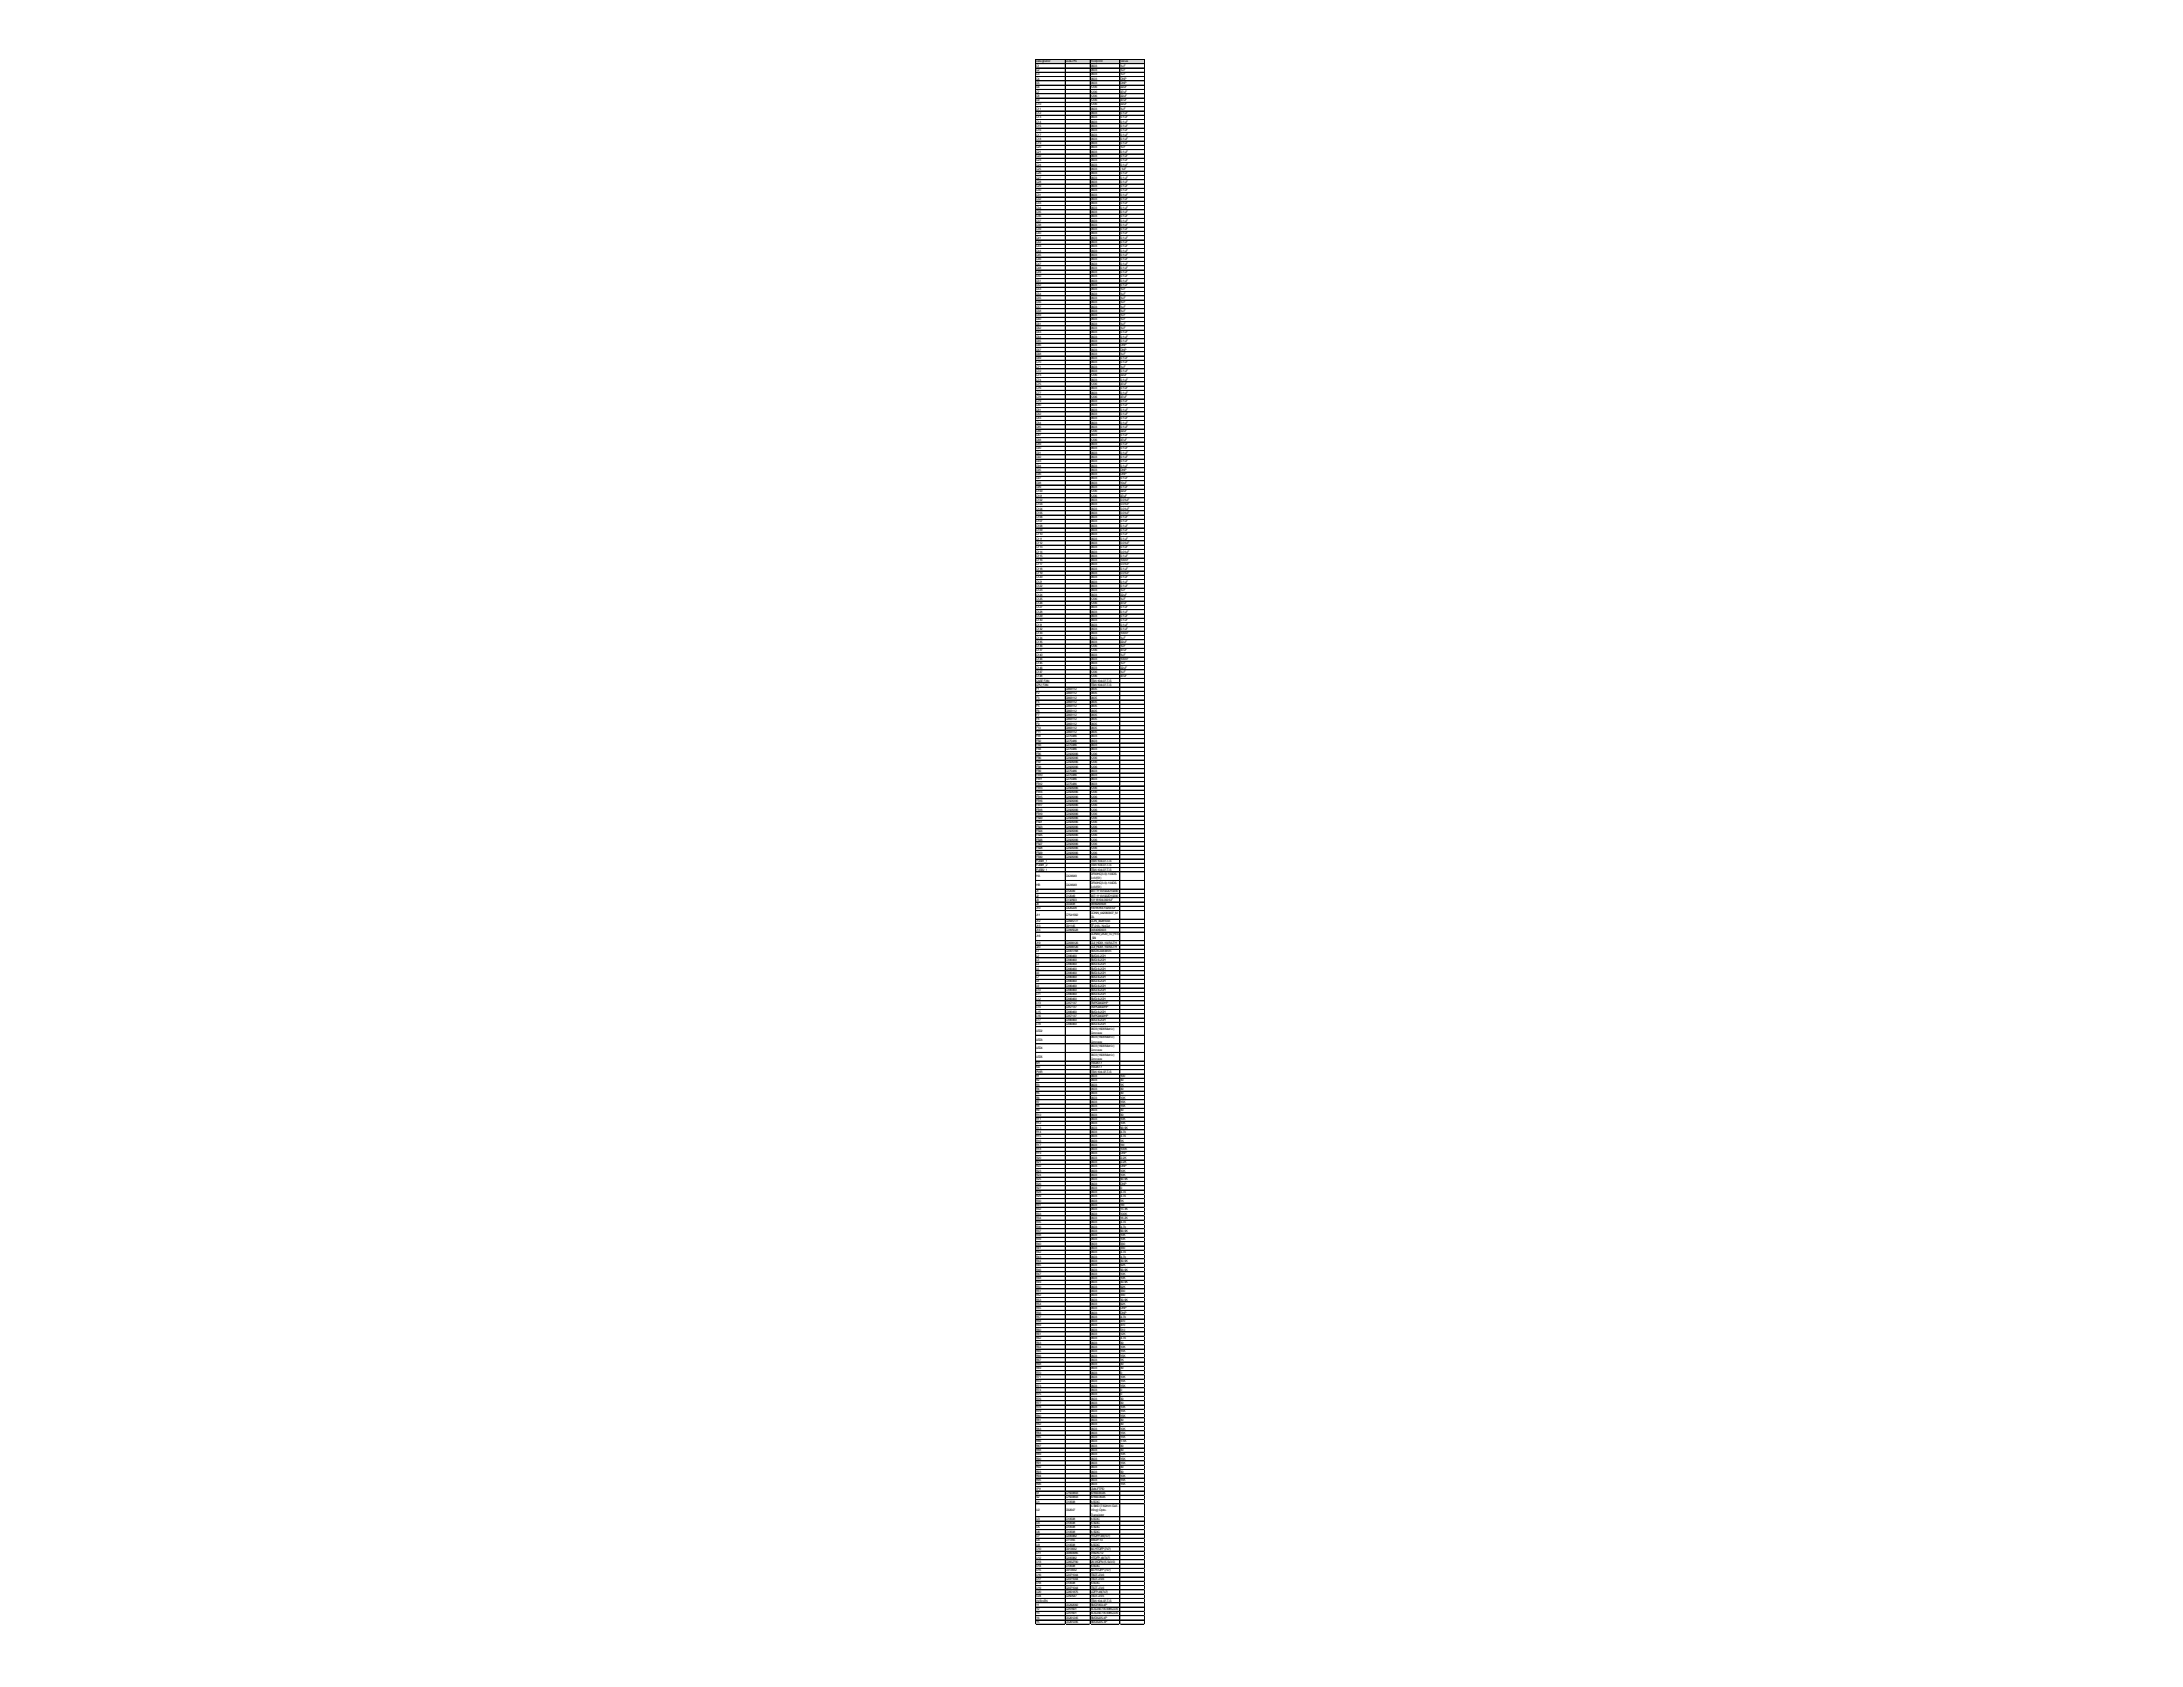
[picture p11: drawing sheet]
<svg xmlns="http://www.w3.org/2000/svg" width="279mm" height="216mm" viewBox="0 0 279 216" stroke-linecap="round" stroke-linejoin="round" font-family="sans-serif">
<defs><g id="words">
<g font-size=".4">
<text x="132.6" y="8">Designator</text>
<text x="132.6" y="8.5">C1</text>
<text x="132.6" y="9.1">C2</text>
<text x="132.6" y="9.6">C3</text>
<text x="132.6" y="10.2">C4</text>
<text x="132.6" y="10.7">C5</text>
<text x="132.6" y="11.3">C6</text>
<text x="132.6" y="11.8">C7</text>
<text x="136.4" y="8">LCSCPN</text>
<text x="139.6" y="8">Footprint</text>
<text x="139.6" y="8.5">0603</text>
<text x="139.6" y="9.1">0603</text>
<text x="139.6" y="9.6">0603</text>
<text x="139.6" y="10.2">0603</text>
<text x="139.6" y="10.7">0603</text>
<text x="139.6" y="11.3">1206</text>
<text x="139.6" y="11.8">1206</text>
<text x="143.4" y="8">Value</text>
<text x="143.4" y="8.5">1uF</text>
<text x="143.4" y="9.1">1uF</text>
<text x="143.4" y="9.6">1uF</text>
<text x="143.4" y="10.2">DNP</text>
<text x="143.4" y="10.7">DNP</text>
<text x="143.4" y="11.3">22uF</text>
<text x="143.4" y="11.8">47uF</text>
<text x="132.6" y="12.4">C8</text>
<text x="132.6" y="12.9">C9</text>
<text x="132.6" y="13.5">C10</text>
<text x="132.6" y="14">C11</text>
<text x="132.6" y="14.6">C12</text>
<text x="132.6" y="15.1">C13</text>
<text x="132.6" y="15.7">C14</text>
<text x="132.6" y="16.2">C15</text>
<text x="132.6" y="16.8">C16</text>
<text x="132.6" y="17.3">C17</text>
<text x="132.6" y="17.9">C18</text>
<text x="139.6" y="12.4">1206</text>
<text x="139.6" y="12.9">1206</text>
<text x="139.6" y="13.5">1206</text>
<text x="139.6" y="14">0603</text>
<text x="139.6" y="14.6">0603</text>
<text x="139.6" y="15.1">0603</text>
<text x="139.6" y="15.7">0603</text>
<text x="139.6" y="16.2">0603</text>
<text x="139.6" y="16.8">0603</text>
<text x="139.6" y="17.3">0603</text>
<text x="139.6" y="17.9">0603</text>
<text x="143.4" y="12.4">22uF</text>
<text x="143.4" y="12.9">47uF</text>
<text x="143.4" y="13.5">22uF</text>
<text x="143.4" y="14">1uF</text>
<text x="143.4" y="14.6">0.1uF</text>
<text x="143.4" y="15.1">0.1uF</text>
<text x="143.4" y="15.7">0.1uF</text>
<text x="143.4" y="16.2">0.1uF</text>
<text x="143.4" y="16.8">0.1uF</text>
<text x="143.4" y="17.3">0.1uF</text>
<text x="143.4" y="17.9">0.1uF</text>
<text x="132.6" y="18.4">C19</text>
<text x="132.6" y="19">C20</text>
<text x="132.6" y="19.5">C21</text>
<text x="132.6" y="20.1">C22</text>
<text x="132.6" y="20.6">C23</text>
<text x="132.6" y="21.2">C24</text>
<text x="132.6" y="21.7">C25</text>
<text x="132.6" y="22.3">C26</text>
<text x="132.6" y="22.9">C27</text>
<text x="132.6" y="23.4">C28</text>
<text x="132.6" y="24">C29</text>
<text x="139.6" y="18.4">0603</text>
<text x="139.6" y="19">0603</text>
<text x="139.6" y="19.5">0603</text>
<text x="139.6" y="20.1">0603</text>
<text x="139.6" y="20.6">0603</text>
<text x="139.6" y="21.2">0603</text>
<text x="139.6" y="21.7">0603</text>
<text x="139.6" y="22.3">0603</text>
<text x="139.6" y="22.9">0603</text>
<text x="139.6" y="23.4">0603</text>
<text x="139.6" y="24">0603</text>
<text x="143.4" y="18.4">0.1uF</text>
<text x="143.4" y="19">1uF</text>
<text x="143.4" y="19.5">0.1uF</text>
<text x="143.4" y="20.1">0.1uF</text>
<text x="143.4" y="20.6">0.1uF</text>
<text x="143.4" y="21.2">0.1uF</text>
<text x="143.4" y="21.7">.1uF</text>
<text x="143.4" y="22.3">0.1uF</text>
<text x="143.4" y="22.9">0.1uF</text>
<text x="143.4" y="23.4">0.1uF</text>
<text x="143.4" y="24">0.1uF</text>
<text x="132.6" y="24.5">C30</text>
<text x="132.6" y="25.1">C31</text>
<text x="132.6" y="25.6">C32</text>
<text x="132.6" y="26.2">C33</text>
<text x="132.6" y="26.7">C34</text>
<text x="132.6" y="27.3">C35</text>
<text x="132.6" y="27.8">C36</text>
<text x="132.6" y="28.4">C37</text>
<text x="132.6" y="28.9">C38</text>
<text x="132.6" y="29.5">C39</text>
<text x="139.6" y="24.5">0603</text>
<text x="139.6" y="25.1">0603</text>
<text x="139.6" y="25.6">0603</text>
<text x="139.6" y="26.2">0603</text>
<text x="139.6" y="26.7">0603</text>
<text x="139.6" y="27.3">0603</text>
<text x="139.6" y="27.8">0603</text>
<text x="139.6" y="28.4">0603</text>
<text x="139.6" y="28.9">0603</text>
<text x="139.6" y="29.5">0603</text>
<text x="143.4" y="24.5">0.1uF</text>
<text x="143.4" y="25.1">0.1uF</text>
<text x="143.4" y="25.6">0.1uF</text>
<text x="143.4" y="26.2">0.1uF</text>
<text x="143.4" y="26.7">0.1uF</text>
<text x="143.4" y="27.3">0.1uF</text>
<text x="143.4" y="27.8">0.1uF</text>
<text x="143.4" y="28.4">0.1uF</text>
<text x="143.4" y="28.9">0.1uF</text>
<text x="143.4" y="29.5">0.1uF</text>
<text x="132.6" y="30">C40</text>
<text x="132.6" y="30.6">C41</text>
<text x="132.6" y="31.1">C42</text>
<text x="132.6" y="31.7">C43</text>
<text x="132.6" y="32.2">C44</text>
<text x="132.6" y="32.8">C45</text>
<text x="132.6" y="33.3">C46</text>
<text x="132.6" y="33.9">C47</text>
<text x="132.6" y="34.4">C48</text>
<text x="132.6" y="35">C49</text>
<text x="132.6" y="35.5">C50</text>
<text x="139.6" y="30">0603</text>
<text x="139.6" y="30.6">0603</text>
<text x="139.6" y="31.1">0603</text>
<text x="139.6" y="31.7">0603</text>
<text x="139.6" y="32.2">0603</text>
<text x="139.6" y="32.8">0603</text>
<text x="139.6" y="33.3">0603</text>
<text x="139.6" y="33.9">0603</text>
<text x="139.6" y="34.4">0603</text>
<text x="139.6" y="35">0603</text>
<text x="139.6" y="35.5">0603</text>
<text x="143.4" y="30">0.1uF</text>
<text x="143.4" y="30.6">0.1uF</text>
<text x="143.4" y="31.1">0.1uF</text>
<text x="143.4" y="31.7">0.1uF</text>
<text x="143.4" y="32.2">0.1uF</text>
<text x="143.4" y="32.8">0.1uF</text>
<text x="143.4" y="33.3">0.1uF</text>
<text x="143.4" y="33.9">0.1uF</text>
<text x="143.4" y="34.4">0.1uF</text>
<text x="143.4" y="35">0.1uF</text>
<text x="143.4" y="35.5">0.1uF</text>
<text x="132.6" y="36.1">C51</text>
<text x="132.6" y="36.6">C52</text>
<text x="132.6" y="37.2">C53</text>
<text x="132.6" y="37.7">C54</text>
<text x="132.6" y="38.3">C55</text>
<text x="132.6" y="38.8">C56</text>
<text x="132.6" y="39.4">C57</text>
<text x="132.6" y="39.9">C58</text>
<text x="132.6" y="40.5">C59</text>
<text x="132.6" y="41">C60</text>
<text x="132.6" y="41.6">C61</text>
<text x="139.6" y="36.1">0603</text>
<text x="139.6" y="36.6">0603</text>
<text x="139.6" y="37.2">0603</text>
<text x="139.6" y="37.7">0603</text>
<text x="139.6" y="38.3">0603</text>
<text x="139.6" y="38.8">0603</text>
<text x="139.6" y="39.4">0603</text>
<text x="139.6" y="39.9">0603</text>
<text x="139.6" y="40.5">0603</text>
<text x="139.6" y="41">0603</text>
<text x="139.6" y="41.6">0603</text>
<text x="143.4" y="36.1">0.1uF</text>
<text x="143.4" y="36.6">0.1uF</text>
<text x="143.4" y="37.2">1uF</text>
<text x="143.4" y="37.7">1uF</text>
<text x="143.4" y="38.3">1uF</text>
<text x="143.4" y="38.8">1uF</text>
<text x="143.4" y="39.4">1uF</text>
<text x="143.4" y="39.9">1uF</text>
<text x="143.4" y="40.5">1uF</text>
<text x="143.4" y="41">1uF</text>
<text x="143.4" y="41.6">1uF</text>
<text x="132.6" y="42.1">C62</text>
<text x="132.6" y="42.7">C63</text>
<text x="132.6" y="43.2">C64</text>
<text x="132.6" y="43.8">C65</text>
<text x="132.6" y="44.3">C66</text>
<text x="132.6" y="44.9">C67</text>
<text x="132.6" y="45.4">C68</text>
<text x="132.6" y="46">C69</text>
<text x="132.6" y="46.5">C70</text>
<text x="132.6" y="47.1">C71</text>
<text x="132.6" y="47.6">C72</text>
<text x="139.6" y="42.1">0603</text>
<text x="139.6" y="42.7">0603</text>
<text x="139.6" y="43.2">0603</text>
<text x="139.6" y="43.8">0603</text>
<text x="139.6" y="44.3">0603</text>
<text x="139.6" y="44.9">0603</text>
<text x="139.6" y="45.4">0603</text>
<text x="139.6" y="46">0603</text>
<text x="139.6" y="46.5">0603</text>
<text x="139.6" y="47.1">0603</text>
<text x="139.6" y="47.6">0603</text>
<text x="143.4" y="42.1">1uF</text>
<text x="143.4" y="42.7">0.1uF</text>
<text x="143.4" y="43.2">0.1uF</text>
<text x="143.4" y="43.8">0.1uF</text>
<text x="143.4" y="44.3">DNP</text>
<text x="143.4" y="44.9">DNP</text>
<text x="143.4" y="45.4">1uF</text>
<text x="143.4" y="46">0.1uF</text>
<text x="143.4" y="46.5">0.1uF</text>
<text x="143.4" y="47.1">1uF</text>
<text x="143.4" y="47.6">0.1uF</text>
<text x="132.6" y="48.2">C73</text>
<text x="132.6" y="48.7">C74</text>
<text x="132.6" y="49.3">C75</text>
<text x="132.6" y="49.8">C76</text>
<text x="132.6" y="50.4">C77</text>
<text x="132.6" y="50.9">C78</text>
<text x="132.6" y="51.5">C79</text>
<text x="132.6" y="52">C80</text>
<text x="132.6" y="52.6">C81</text>
<text x="132.6" y="53.1">C82</text>
<text x="132.6" y="53.7">C83</text>
<text x="139.6" y="48.2">1206</text>
<text x="139.6" y="48.7">0603</text>
<text x="139.6" y="49.3">1206</text>
<text x="139.6" y="49.8">0603</text>
<text x="139.6" y="50.4">0603</text>
<text x="139.6" y="50.9">1206</text>
<text x="139.6" y="51.5">0603</text>
<text x="139.6" y="52">0603</text>
<text x="139.6" y="52.6">0603</text>
<text x="139.6" y="53.1">0603</text>
<text x="139.6" y="53.7">0603</text>
<text x="143.4" y="48.2">22uF</text>
<text x="143.4" y="48.7">0.1uF</text>
<text x="143.4" y="49.3">47uF</text>
<text x="143.4" y="49.8">0.1uF</text>
<text x="143.4" y="50.4">0.1uF</text>
<text x="143.4" y="50.9">47uF</text>
<text x="143.4" y="51.5">0.1uF</text>
<text x="143.4" y="52">0.1uF</text>
<text x="143.4" y="52.6">0.1uF</text>
<text x="143.4" y="53.1">0.1uF</text>
<text x="143.4" y="53.7">0.1uF</text>
<text x="132.6" y="54.2">C84</text>
<text x="132.6" y="54.8">C85</text>
<text x="132.6" y="55.3">C86</text>
<text x="132.6" y="55.9">C87</text>
<text x="132.6" y="56.4">C88</text>
<text x="132.6" y="57">C89</text>
<text x="132.6" y="57.5">C90</text>
<text x="132.6" y="58.1">C91</text>
<text x="132.6" y="58.6">C92</text>
<text x="132.6" y="59.2">C93</text>
<text x="132.6" y="59.7">C94</text>
<text x="139.6" y="54.2">0603</text>
<text x="139.6" y="54.8">0603</text>
<text x="139.6" y="55.3">1206</text>
<text x="139.6" y="55.9">0603</text>
<text x="139.6" y="56.4">1206</text>
<text x="139.6" y="57">0603</text>
<text x="139.6" y="57.5">0603</text>
<text x="139.6" y="58.1">0603</text>
<text x="139.6" y="58.6">0603</text>
<text x="139.6" y="59.2">0603</text>
<text x="139.6" y="59.7">0603</text>
<text x="143.4" y="54.2">0.1uF</text>
<text x="143.4" y="54.8">0.1uF</text>
<text x="143.4" y="55.3">22uF</text>
<text x="143.4" y="55.9">0.1uF</text>
<text x="143.4" y="56.4">47uF</text>
<text x="143.4" y="57">0.1uF</text>
<text x="143.4" y="57.5">0.1uF</text>
<text x="143.4" y="58.1">0.1uF</text>
<text x="143.4" y="58.6">0.1uF</text>
<text x="143.4" y="59.2">0.1uF</text>
<text x="143.4" y="59.7">0.1uF</text>
<text x="132.6" y="60.3">C95</text>
<text x="132.6" y="60.8">C96</text>
<text x="132.6" y="61.4">C97</text>
<text x="132.6" y="61.9">C98</text>
<text x="132.6" y="62.5">C99</text>
<text x="132.6" y="63">C100</text>
<text x="132.6" y="63.6">C101</text>
<text x="132.6" y="64.1">C102</text>
<text x="132.6" y="64.7">C103</text>
<text x="132.6" y="65.2">C104</text>
<text x="132.6" y="65.8">C105</text>
<text x="139.6" y="60.3">0603</text>
<text x="139.6" y="60.8">0603</text>
<text x="139.6" y="61.4">0603</text>
<text x="139.6" y="61.9">0603</text>
<text x="139.6" y="62.5">0603</text>
<text x="139.6" y="63">1206</text>
<text x="139.6" y="63.6">1206</text>
<text x="139.6" y="64.1">0603</text>
<text x="139.6" y="64.7">0603</text>
<text x="139.6" y="65.2">0603</text>
<text x="139.6" y="65.8">0603</text>
<text x="143.4" y="60.3">DNP</text>
<text x="143.4" y="60.8">DNP</text>
<text x="143.4" y="61.4">0.1uF</text>
<text x="143.4" y="61.9">10uF</text>
<text x="143.4" y="62.5">0.1uF</text>
<text x="143.4" y="63">22uF</text>
<text x="143.4" y="63.6">47uF</text>
<text x="143.4" y="64.1">0.01uF</text>
<text x="143.4" y="64.7">0.01uF</text>
<text x="143.4" y="65.2">0.01uF</text>
<text x="143.4" y="65.8">0.01uF</text>
<text x="132.6" y="66.3">C106</text>
<text x="132.6" y="66.9">C107</text>
<text x="132.6" y="67.4">C108</text>
<text x="132.6" y="68">C109</text>
<text x="132.6" y="68.5">C110</text>
<text x="132.6" y="69.1">C111</text>
<text x="132.6" y="69.6">C112</text>
<text x="132.6" y="70.2">C113</text>
<text x="132.6" y="70.7">C114</text>
<text x="132.6" y="71.3">C115</text>
<text x="132.6" y="71.8">C116</text>
<text x="139.6" y="66.3">0603</text>
<text x="139.6" y="66.9">0603</text>
<text x="139.6" y="67.4">0603</text>
<text x="139.6" y="68">0603</text>
<text x="139.6" y="68.5">0603</text>
<text x="139.6" y="69.1">0603</text>
<text x="139.6" y="69.6">0603</text>
<text x="139.6" y="70.2">0603</text>
<text x="139.6" y="70.7">0603</text>
<text x="139.6" y="71.3">0603</text>
<text x="139.6" y="71.8">0603</text>
<text x="143.4" y="66.3">0.1uF</text>
<text x="143.4" y="66.9">0.1uF</text>
<text x="143.4" y="67.4">0.1uF</text>
<text x="143.4" y="68">0.1uF</text>
<text x="143.4" y="68.5">0.1uF</text>
<text x="143.4" y="69.1">0.1uF</text>
<text x="143.4" y="69.6">0.01uF</text>
<text x="143.4" y="70.2">0.1uF</text>
<text x="143.4" y="70.7">0.01uF</text>
<text x="143.4" y="71.3">0.1uF</text>
<text x="143.4" y="71.8">100nF</text>
<text x="132.6" y="72.4">C117</text>
<text x="132.6" y="72.9">C118</text>
<text x="132.6" y="73.5">C119</text>
<text x="132.6" y="74">C120</text>
<text x="132.6" y="74.6">C121</text>
<text x="132.6" y="75.1">C122</text>
<text x="132.6" y="75.7">C123</text>
<text x="132.6" y="76.2">C124</text>
<text x="132.6" y="76.8">C125</text>
<text x="132.6" y="77.3">C126</text>
<text x="132.6" y="77.9">C127</text>
<text x="139.6" y="72.4">0603</text>
<text x="139.6" y="72.9">0603</text>
<text x="139.6" y="73.5">0603</text>
<text x="139.6" y="74">0603</text>
<text x="139.6" y="74.6">0603</text>
<text x="139.6" y="75.1">0603</text>
<text x="139.6" y="75.7">0603</text>
<text x="139.6" y="76.2">0603</text>
<text x="139.6" y="76.8">1206</text>
<text x="139.6" y="77.3">1206</text>
<text x="139.6" y="77.9">0603</text>
<text x="143.4" y="72.4">0.01uF</text>
<text x="143.4" y="72.9">0.1uF</text>
<text x="143.4" y="73.5">0.01uF</text>
<text x="143.4" y="74">0.1uF</text>
<text x="143.4" y="74.6">0.1uF</text>
<text x="143.4" y="75.1">0.1uF</text>
<text x="143.4" y="75.7">1uF</text>
<text x="143.4" y="76.2">22uF</text>
<text x="143.4" y="76.8">1uF</text>
<text x="143.4" y="77.3">47uF</text>
<text x="143.4" y="77.9">0.1uF</text>
<text x="132.6" y="78.4">C128</text>
<text x="132.6" y="79">C129</text>
<text x="132.6" y="79.5">C130</text>
<text x="132.6" y="80.1">C131</text>
<text x="132.6" y="80.6">C132</text>
<text x="132.6" y="81.2">C133</text>
<text x="132.6" y="81.7">C134</text>
<text x="132.6" y="82.3">C135</text>
<text x="132.6" y="82.8">C136</text>
<text x="132.6" y="83.4">C137</text>
<text x="132.6" y="83.9">C140</text>
<text x="139.6" y="78.4">0603</text>
<text x="139.6" y="79">0603</text>
<text x="139.6" y="79.5">0603</text>
<text x="139.6" y="80.1">0603</text>
<text x="139.6" y="80.6">0603</text>
<text x="139.6" y="81.2">0603</text>
<text x="139.6" y="81.7">0603</text>
<text x="139.6" y="82.3">0603</text>
<text x="139.6" y="82.8">1206</text>
<text x="139.6" y="83.4">1206</text>
<text x="139.6" y="83.9">0603</text>
<text x="143.4" y="78.4">0.1uF</text>
<text x="143.4" y="79">0.1uF</text>
<text x="143.4" y="79.5">0.1uF</text>
<text x="143.4" y="80.1">0.1uF</text>
<text x="143.4" y="80.6">0.1uF</text>
<text x="143.4" y="81.2">100nF</text>
<text x="143.4" y="81.7">1uF</text>
<text x="143.4" y="82.3">22uF</text>
<text x="143.4" y="82.8">1uF</text>
<text x="143.4" y="83.4">47uF</text>
<text x="143.4" y="83.9">1uF</text>
<text x="132.6" y="84.5">C144</text>
<text x="132.6" y="85">C145</text>
<text x="132.6" y="85.6">C146</text>
<text x="132.6" y="86.1">C147</text>
<text x="132.6" y="86.7">C148</text>
<text x="132.6" y="87.2">CASE_FAN</text>
<text x="132.6" y="87.8">CPU_FAN</text>
<text x="132.6" y="88.3">F1</text>
<text x="132.6" y="88.9">F2</text>
<text x="132.6" y="89.4">F3</text>
<text x="132.6" y="90">F4</text>
<text x="136.4" y="88.3">C883112</text>
<text x="136.4" y="88.9">C883112</text>
<text x="136.4" y="89.4">C883112</text>
<text x="136.4" y="90">C883112</text>
<text x="139.6" y="84.5">0603</text>
<text x="139.6" y="85">0603</text>
<text x="139.6" y="85.6">0603</text>
<text x="139.6" y="86.1">1206</text>
<text x="139.6" y="86.7">1206</text>
<text x="139.6" y="87.2">TSW-104-07-T-S</text>
<text x="139.6" y="87.8">TSW-104-07-T-S</text>
<text x="139.6" y="88.3">0805</text>
<text x="139.6" y="88.9">0805</text>
<text x="139.6" y="89.4">0805</text>
<text x="139.6" y="90">0805</text>
<text x="143.4" y="84.5">100nF</text>
<text x="143.4" y="85">1uF</text>
<text x="143.4" y="85.6">22uF</text>
<text x="143.4" y="86.1">1uF</text>
<text x="143.4" y="86.7">47uF</text>
<text x="132.6" y="90.5">F5</text>
<text x="132.6" y="91.1">F6</text>
<text x="132.6" y="91.6">F7</text>
<text x="132.6" y="92.2">F8</text>
<text x="132.6" y="92.7">F9</text>
<text x="132.6" y="93.3">F10</text>
<text x="132.6" y="93.8">F11</text>
<text x="132.6" y="94.4">FB1</text>
<text x="132.6" y="94.9">FB2</text>
<text x="132.6" y="95.5">FB3</text>
<text x="136.4" y="90.5">C883112</text>
<text x="136.4" y="91.1">C883112</text>
<text x="136.4" y="91.6">C883112</text>
<text x="136.4" y="92.2">C883112</text>
<text x="136.4" y="92.7">C883112</text>
<text x="136.4" y="93.3">C883112</text>
<text x="136.4" y="93.8">C883112</text>
<text x="136.4" y="94.4">C275486</text>
<text x="136.4" y="94.9">C275486</text>
<text x="136.4" y="95.5">C275486</text>
<text x="139.6" y="90.5">0805</text>
<text x="139.6" y="91.1">0805</text>
<text x="139.6" y="91.6">0805</text>
<text x="139.6" y="92.2">0805</text>
<text x="139.6" y="92.7">0805</text>
<text x="139.6" y="93.3">0805</text>
<text x="139.6" y="93.8">0805</text>
<text x="139.6" y="94.4">0603</text>
<text x="139.6" y="94.9">0603</text>
<text x="139.6" y="95.5">0603</text>
<text x="132.6" y="96">FB4</text>
<text x="132.6" y="96.6">FB5</text>
<text x="132.6" y="97.1">FB6</text>
<text x="132.6" y="97.7">FB7</text>
<text x="132.6" y="98.2">FB8</text>
<text x="132.6" y="98.8">FB9</text>
<text x="132.6" y="99.3">FB10</text>
<text x="132.6" y="99.9">FB11</text>
<text x="132.6" y="100.4">FB12</text>
<text x="132.6" y="101">FB13</text>
<text x="132.6" y="101.5">FB14</text>
<text x="136.4" y="96">C275486</text>
<text x="136.4" y="96.6">C2926396</text>
<text x="136.4" y="97.1">C2926396</text>
<text x="136.4" y="97.7">C2926396</text>
<text x="136.4" y="98.2">C2926396</text>
<text x="136.4" y="98.8">C275486</text>
<text x="136.4" y="99.3">C275486</text>
<text x="136.4" y="99.9">C275486</text>
<text x="136.4" y="100.4">C275486</text>
<text x="136.4" y="101">C2926396</text>
<text x="136.4" y="101.5">C2926396</text>
<text x="139.6" y="96">0603</text>
<text x="139.6" y="96.6">1206</text>
<text x="139.6" y="97.1">1206</text>
<text x="139.6" y="97.7">1206</text>
<text x="139.6" y="98.2">1206</text>
<text x="139.6" y="98.8">0603</text>
<text x="139.6" y="99.3">0603</text>
<text x="139.6" y="99.9">0603</text>
<text x="139.6" y="100.4">0603</text>
<text x="139.6" y="101">1206</text>
<text x="139.6" y="101.5">1206</text>
<text x="132.6" y="102.1">FB15</text>
<text x="132.6" y="102.6">FB16</text>
<text x="132.6" y="103.2">FB17</text>
<text x="132.6" y="103.7">FB18</text>
<text x="132.6" y="104.3">FB19</text>
<text x="132.6" y="104.8">FB20</text>
<text x="132.6" y="105.4">FB21</text>
<text x="132.6" y="105.9">FB23</text>
<text x="132.6" y="106.5">FB24</text>
<text x="132.6" y="107">FB25</text>
<text x="132.6" y="107.6">FB26</text>
<text x="136.4" y="102.1">C2926396</text>
<text x="136.4" y="102.6">C2926396</text>
<text x="136.4" y="103.2">C2926396</text>
<text x="136.4" y="103.7">C2926396</text>
<text x="136.4" y="104.3">C2926396</text>
<text x="136.4" y="104.8">C2926396</text>
<text x="136.4" y="105.4">C2926396</text>
<text x="136.4" y="105.9">C2926396</text>
<text x="136.4" y="106.5">C2926396</text>
<text x="136.4" y="107">C2926396</text>
<text x="136.4" y="107.6">C2926396</text>
<text x="139.6" y="102.1">1206</text>
<text x="139.6" y="102.6">1206</text>
<text x="139.6" y="103.2">1206</text>
<text x="139.6" y="103.7">1206</text>
<text x="139.6" y="104.3">1206</text>
<text x="139.6" y="104.8">1206</text>
<text x="139.6" y="105.4">1206</text>
<text x="139.6" y="105.9">1206</text>
<text x="139.6" y="106.5">1206</text>
<text x="139.6" y="107">1206</text>
<text x="139.6" y="107.6">1206</text>
<text x="132.6" y="108.1">FB27</text>
<text x="132.6" y="108.7">FB28</text>
<text x="132.6" y="109.2">FB29</text>
<text x="132.6" y="109.8">FB30</text>
<text x="132.6" y="110.3">FUSB1_1</text>
<text x="132.6" y="110.9">FUSB1_2</text>
<text x="132.6" y="111.4">FUSB2_1</text>
<text x="132.6" y="112.3">HA</text>
<text x="132.6" y="113.4">HB</text>
<text x="136.4" y="108.1">C2926396</text>
<text x="136.4" y="108.7">C2926396</text>
<text x="136.4" y="109.2">C2926396</text>
<text x="136.4" y="109.8">C2926396</text>
<text x="136.4" y="112.3">C424649</text>
<text x="136.4" y="113.4">C424649</text>
<text x="139.6" y="108.1">1206</text>
<text x="139.6" y="108.7">1206</text>
<text x="139.6" y="109.2">1206</text>
<text x="139.6" y="109.8">1206</text>
<text x="139.6" y="110.3">TSW-104-07-T-S</text>
<text x="139.6" y="110.9">TSW-104-07-T-S</text>
<text x="139.6" y="111.4">TSW-104-07-T-S</text>
<text x="139.6" y="112">DF40HC(3.0)-100DS-</text>
<text x="139.6" y="112.5">0.4V(51)</text>
<text x="139.6" y="113.1">DF40HC(3.0)-100DS-</text>
<text x="139.6" y="113.6">0.4V(51)</text>
<text x="132.6" y="114.2">J1</text>
<text x="132.6" y="114.7">J2</text>
<text x="132.6" y="115.3">J3</text>
<text x="132.6" y="115.8">J8</text>
<text x="132.6" y="116.4">J10</text>
<text x="132.6" y="117.2">J11</text>
<text x="132.6" y="118">J12</text>
<text x="132.6" y="118.6">J13</text>
<text x="132.6" y="119.1">J14</text>
<text x="132.6" y="120">J16</text>
<text x="136.4" y="114.2">C12049</text>
<text x="136.4" y="114.7">C12049</text>
<text x="136.4" y="115.3">C132563</text>
<text x="136.4" y="115.8">C54408</text>
<text x="136.4" y="116.4">C426228</text>
<text x="136.4" y="117.2">C7541562</text>
<text x="136.4" y="118">C2845777</text>
<text x="136.4" y="118.6">C91145</text>
<text x="136.4" y="119.1">C2895028</text>
<text x="139.6" y="114.2">907-111A1022D10200</text>
<text x="139.6" y="114.7">907-111A1022D10200</text>
<text x="139.6" y="115.3">10118194-0001LF</text>
<text x="139.6" y="115.8">0936263508</text>
<text x="139.6" y="116.4">10018783-10203TLF</text>
<text x="139.6" y="116.9">CONN_442060007_M</text>
<text x="139.6" y="117.5">OL</text>
<text x="139.6" y="118">CON_39281043</text>
<text x="139.6" y="118.6">TF-01A- NoCut</text>
<text x="139.6" y="119.1">0484060003</text>
<text x="139.6" y="119.7">CON40_2X20_TU_HTS</text>
<text x="132.6" y="120.8">J19</text>
<text x="132.6" y="121.3">J20</text>
<text x="132.6" y="121.9">L1</text>
<text x="132.6" y="122.4">L2</text>
<text x="132.6" y="123">L3</text>
<text x="132.6" y="123.5">L4</text>
<text x="132.6" y="124.1">L5</text>
<text x="132.6" y="124.6">L6</text>
<text x="132.6" y="125.2">L7</text>
<text x="132.6" y="125.7">L8</text>
<text x="136.4" y="120.8">C2836126</text>
<text x="136.4" y="121.3">C2836126</text>
<text x="136.4" y="121.9">C2051768</text>
<text x="136.4" y="122.4">C396460</text>
<text x="136.4" y="123">C396460</text>
<text x="136.4" y="123.5">C396460</text>
<text x="136.4" y="124.1">C396460</text>
<text x="136.4" y="124.6">C396460</text>
<text x="136.4" y="125.2">C396460</text>
<text x="136.4" y="125.7">C396460</text>
<text x="139.6" y="120.2">_SAI</text>
<text x="139.6" y="120.8">CUI_HD01-19-RA-TH</text>
<text x="139.6" y="121.3">CUI_HD01-19-RA-TH</text>
<text x="139.6" y="121.9">SMD8.2x8.6mm</text>
<text x="139.6" y="122.4">SMD-6-2CH</text>
<text x="139.6" y="123">SMD-6-2CH</text>
<text x="139.6" y="123.5">SMD-6-2CH</text>
<text x="139.6" y="124.1">SMD-6-2CH</text>
<text x="139.6" y="124.6">SMD-6-2CH</text>
<text x="139.6" y="125.2">SMD-6-2CH</text>
<text x="139.6" y="125.7">SMD-6-2CH</text>
<text x="132.6" y="126.3">L9</text>
<text x="132.6" y="126.8">L10</text>
<text x="132.6" y="127.4">L11</text>
<text x="132.6" y="127.9">L12</text>
<text x="132.6" y="128.5">L13</text>
<text x="132.6" y="129">L14</text>
<text x="132.6" y="129.6">L15</text>
<text x="132.6" y="130.1">L16</text>
<text x="132.6" y="130.7">L17</text>
<text x="132.6" y="131.2">L18</text>
<text x="136.4" y="126.3">C396460</text>
<text x="136.4" y="126.8">C396460</text>
<text x="136.4" y="127.4">C396460</text>
<text x="136.4" y="127.9">C396460</text>
<text x="136.4" y="128.5">C357137</text>
<text x="136.4" y="129">C357137</text>
<text x="136.4" y="129.6">C396460</text>
<text x="136.4" y="130.1">C357137</text>
<text x="136.4" y="130.7">C396460</text>
<text x="136.4" y="131.2">C396460</text>
<text x="139.6" y="126.3">SMD-6-2CH</text>
<text x="139.6" y="126.8">SMD-6-2CH</text>
<text x="139.6" y="127.4">SMD-6-2CH</text>
<text x="139.6" y="127.9">SMD-6-2CH</text>
<text x="139.6" y="128.5">TMPC0402HP</text>
<text x="139.6" y="129">TMPC0402HP</text>
<text x="139.6" y="129.6">SMD-6-2CH</text>
<text x="139.6" y="130.1">TMPC0402HP</text>
<text x="139.6" y="130.7">SMD-6-2CH</text>
<text x="139.6" y="131.2">SMD-6-2CH</text>
<text x="139.6" y="131.8">0603(1608Metric)</text>
<text x="132.6" y="132.1">LED2</text>
<text x="132.6" y="133.2">LED3</text>
<text x="132.6" y="134.3">LED4</text>
<text x="132.6" y="135.4">LED5</text>
<text x="132.6" y="136.2">M1</text>
<text x="132.6" y="136.7">M2</text>
<text x="132.6" y="137.3">PWR</text>
<text x="132.6" y="137.8">R1</text>
<text x="139.6" y="132.3">Concave</text>
<text x="139.6" y="132.9">0603(1608Metric)</text>
<text x="139.6" y="133.4">Concave</text>
<text x="139.6" y="134">0603(1608Metric)</text>
<text x="139.6" y="134.5">Concave</text>
<text x="139.6" y="135.1">0603(1608Metric)</text>
<text x="139.6" y="135.6">Concave</text>
<text x="139.6" y="136.2">794287-1</text>
<text x="139.6" y="136.7">794287-1</text>
<text x="139.6" y="137.3">TSW-104-07-T-S</text>
<text x="139.6" y="137.8">0603</text>
<text x="143.4" y="137.8">100</text>
<text x="132.6" y="138.4">R2</text>
<text x="132.6" y="138.9">R3</text>
<text x="132.6" y="139.5">R4</text>
<text x="132.6" y="140">R5</text>
<text x="132.6" y="140.6">R6</text>
<text x="132.6" y="141.1">R7</text>
<text x="132.6" y="141.7">R8</text>
<text x="132.6" y="142.2">R9</text>
<text x="132.6" y="142.8">R10</text>
<text x="132.6" y="143.3">R11</text>
<text x="132.6" y="143.9">R12</text>
<text x="139.6" y="138.4">0603</text>
<text x="139.6" y="138.9">0603</text>
<text x="139.6" y="139.5">0603</text>
<text x="139.6" y="140">0603</text>
<text x="139.6" y="140.6">0603</text>
<text x="139.6" y="141.1">0603</text>
<text x="139.6" y="141.7">0603</text>
<text x="139.6" y="142.2">0603</text>
<text x="139.6" y="142.8">0603</text>
<text x="139.6" y="143.3">0603</text>
<text x="139.6" y="143.9">0603</text>
<text x="143.4" y="138.4">30</text>
<text x="143.4" y="138.9">1K</text>
<text x="143.4" y="139.5">30</text>
<text x="143.4" y="140">30</text>
<text x="143.4" y="140.6">10K</text>
<text x="143.4" y="141.1">15K</text>
<text x="143.4" y="141.7">15K</text>
<text x="143.4" y="142.2">30</text>
<text x="143.4" y="142.8">30</text>
<text x="143.4" y="143.3">10K</text>
<text x="143.4" y="143.9">10K</text>
<text x="132.6" y="144.4">R13</text>
<text x="132.6" y="145">R14</text>
<text x="132.6" y="145.5">R15</text>
<text x="132.6" y="146.1">R16</text>
<text x="132.6" y="146.6">R17</text>
<text x="132.6" y="147.2">R18</text>
<text x="132.6" y="147.7">R19</text>
<text x="132.6" y="148.3">R20</text>
<text x="132.6" y="148.8">R21</text>
<text x="132.6" y="149.4">R22</text>
<text x="132.6" y="149.9">R23</text>
<text x="139.6" y="144.4">0603</text>
<text x="139.6" y="145">0603</text>
<text x="139.6" y="145.5">0603</text>
<text x="139.6" y="146.1">0603</text>
<text x="139.6" y="146.6">0603</text>
<text x="139.6" y="147.2">0603</text>
<text x="139.6" y="147.7">0603</text>
<text x="139.6" y="148.3">0603</text>
<text x="139.6" y="148.8">0603</text>
<text x="139.6" y="149.4">0603</text>
<text x="139.6" y="149.9">0603</text>
<text x="143.4" y="144.4">90.9K</text>
<text x="143.4" y="145">4.7k</text>
<text x="143.4" y="145.5">4.7k</text>
<text x="143.4" y="146.1">1K</text>
<text x="143.4" y="146.6">1M</text>
<text x="143.4" y="147.2">100K</text>
<text x="143.4" y="147.7">DNP</text>
<text x="143.4" y="148.3">2.2K</text>
<text x="143.4" y="148.8">2.2K</text>
<text x="143.4" y="149.4">DNP</text>
<text x="143.4" y="149.9">10K</text>
<text x="132.6" y="150.5">R24</text>
<text x="132.6" y="151">R25</text>
<text x="132.6" y="151.6">R26</text>
<text x="132.6" y="152.1">R27</text>
<text x="132.6" y="152.7">R28</text>
<text x="132.6" y="153.2">R29</text>
<text x="132.6" y="153.8">R30</text>
<text x="132.6" y="154.3">R31</text>
<text x="132.6" y="154.9">R32</text>
<text x="132.6" y="155.4">R33</text>
<text x="132.6" y="156">R34</text>
<text x="139.6" y="150.5">0603</text>
<text x="139.6" y="151">0603</text>
<text x="139.6" y="151.6">0603</text>
<text x="139.6" y="152.1">0603</text>
<text x="139.6" y="152.7">0603</text>
<text x="139.6" y="153.2">0603</text>
<text x="139.6" y="153.8">0603</text>
<text x="139.6" y="154.3">0603</text>
<text x="139.6" y="154.9">0603</text>
<text x="139.6" y="155.4">0603</text>
<text x="139.6" y="156">0603</text>
<text x="143.4" y="150.5">10K</text>
<text x="143.4" y="151">90.9K</text>
<text x="143.4" y="151.6">DNP</text>
<text x="143.4" y="152.1">0</text>
<text x="143.4" y="152.7">4.7k</text>
<text x="143.4" y="153.2">4.7k</text>
<text x="143.4" y="153.8">1K</text>
<text x="143.4" y="154.3">1M</text>
<text x="143.4" y="154.9">13.3K</text>
<text x="143.4" y="155.4">100K</text>
<text x="143.4" y="156">18.2K</text>
<text x="132.6" y="156.5">R35</text>
<text x="132.6" y="157.1">R36</text>
<text x="132.6" y="157.6">R37</text>
<text x="132.6" y="158.2">R38</text>
<text x="132.6" y="158.7">R39</text>
<text x="132.6" y="159.3">R40</text>
<text x="132.6" y="159.8">R41</text>
<text x="132.6" y="160.4">R42</text>
<text x="132.6" y="161">R43</text>
<text x="132.6" y="161.5">R44</text>
<text x="139.6" y="156.5">0603</text>
<text x="139.6" y="157.1">0603</text>
<text x="139.6" y="157.6">0603</text>
<text x="139.6" y="158.2">0603</text>
<text x="139.6" y="158.7">0603</text>
<text x="139.6" y="159.3">0603</text>
<text x="139.6" y="159.8">0603</text>
<text x="139.6" y="160.4">0603</text>
<text x="139.6" y="161">0603</text>
<text x="139.6" y="161.5">0603</text>
<text x="143.4" y="156.5">4.7k</text>
<text x="143.4" y="157.1">4.7k</text>
<text x="143.4" y="157.6">90.9K</text>
<text x="143.4" y="158.2">10K</text>
<text x="143.4" y="158.7">10K</text>
<text x="143.4" y="159.3">330</text>
<text x="143.4" y="159.8">330</text>
<text x="143.4" y="160.4">4.7k</text>
<text x="143.4" y="161">4.7k</text>
<text x="143.4" y="161.5">30.9K</text>
<text x="132.6" y="162.1">R45</text>
<text x="132.6" y="162.6">R46</text>
<text x="132.6" y="163.2">R47</text>
<text x="132.6" y="163.7">R48</text>
<text x="132.6" y="164.3">R49</text>
<text x="132.6" y="164.8">R50</text>
<text x="132.6" y="165.4">R51</text>
<text x="132.6" y="165.9">R52</text>
<text x="132.6" y="166.5">R53</text>
<text x="132.6" y="167">R54</text>
<text x="132.6" y="167.6">R55</text>
<text x="139.6" y="162.1">0603</text>
<text x="139.6" y="162.6">0603</text>
<text x="139.6" y="163.2">0603</text>
<text x="139.6" y="163.7">0603</text>
<text x="139.6" y="164.3">0603</text>
<text x="139.6" y="164.8">0603</text>
<text x="139.6" y="165.4">0603</text>
<text x="139.6" y="165.9">0603</text>
<text x="139.6" y="166.5">0603</text>
<text x="139.6" y="167">0603</text>
<text x="139.6" y="167.6">0603</text>
<text x="143.4" y="162.1">62K</text>
<text x="143.4" y="162.6">90.9K</text>
<text x="143.4" y="163.2">10K</text>
<text x="143.4" y="163.7">10K</text>
<text x="143.4" y="164.3">30.9K</text>
<text x="143.4" y="164.8">62K</text>
<text x="143.4" y="165.4">330</text>
<text x="143.4" y="165.9">330</text>
<text x="143.4" y="166.5">30.9K</text>
<text x="143.4" y="167">62K</text>
<text x="143.4" y="167.6">DNP</text>
<text x="132.6" y="168.1">R56</text>
<text x="132.6" y="168.7">R57</text>
<text x="132.6" y="169.2">R58</text>
<text x="132.6" y="169.8">R59</text>
<text x="132.6" y="170.3">R60</text>
<text x="132.6" y="170.9">R61</text>
<text x="132.6" y="171.4">R62</text>
<text x="132.6" y="172">R63</text>
<text x="132.6" y="172.5">R64</text>
<text x="132.6" y="173.1">R65</text>
<text x="132.6" y="173.6">R66</text>
<text x="139.6" y="168.1">0603</text>
<text x="139.6" y="168.7">0603</text>
<text x="139.6" y="169.2">0603</text>
<text x="139.6" y="169.8">0603</text>
<text x="139.6" y="170.3">0603</text>
<text x="139.6" y="170.9">0603</text>
<text x="139.6" y="171.4">0603</text>
<text x="139.6" y="172">0603</text>
<text x="139.6" y="172.5">0603</text>
<text x="139.6" y="173.1">0603</text>
<text x="139.6" y="173.6">0603</text>
<text x="143.4" y="168.1">DNP</text>
<text x="143.4" y="168.7">4.7k</text>
<text x="143.4" y="169.2">470</text>
<text x="143.4" y="169.8">470</text>
<text x="143.4" y="170.3">510</text>
<text x="143.4" y="170.9">12K</text>
<text x="143.4" y="171.4">4.7k</text>
<text x="143.4" y="172">30</text>
<text x="143.4" y="172.5">10K</text>
<text x="143.4" y="173.1">15K</text>
<text x="143.4" y="173.6">15K</text>
<text x="132.6" y="174.2">R67</text>
<text x="132.6" y="174.7">R68</text>
<text x="132.6" y="175.3">R69</text>
<text x="132.6" y="175.8">R70</text>
<text x="132.6" y="176.4">R71</text>
<text x="132.6" y="176.9">R72</text>
<text x="132.6" y="177.5">R73</text>
<text x="132.6" y="178">R74</text>
<text x="132.6" y="178.6">R75</text>
<text x="132.6" y="179.1">R76</text>
<text x="132.6" y="179.7">R77</text>
<text x="139.6" y="174.2">0603</text>
<text x="139.6" y="174.7">0603</text>
<text x="139.6" y="175.3">0603</text>
<text x="139.6" y="175.8">0603</text>
<text x="139.6" y="176.4">0603</text>
<text x="139.6" y="176.9">0603</text>
<text x="139.6" y="177.5">0603</text>
<text x="139.6" y="178">0603</text>
<text x="139.6" y="178.6">0603</text>
<text x="139.6" y="179.1">0603</text>
<text x="139.6" y="179.7">0603</text>
<text x="143.4" y="174.2">1K</text>
<text x="143.4" y="174.7">30</text>
<text x="143.4" y="175.3">30</text>
<text x="143.4" y="175.8">0</text>
<text x="143.4" y="176.4">10K</text>
<text x="143.4" y="176.9">15K</text>
<text x="143.4" y="177.5">15K</text>
<text x="143.4" y="178">0</text>
<text x="143.4" y="178.6">0</text>
<text x="143.4" y="179.1">30</text>
<text x="143.4" y="179.7">30</text>
<text x="132.6" y="180.2">R78</text>
<text x="132.6" y="180.8">R79</text>
<text x="132.6" y="181.3">R80</text>
<text x="132.6" y="181.9">R81</text>
<text x="132.6" y="182.4">R82</text>
<text x="132.6" y="183">R83</text>
<text x="132.6" y="183.5">R84</text>
<text x="132.6" y="184.1">R85</text>
<text x="132.6" y="184.6">R86</text>
<text x="132.6" y="185.2">R87</text>
<text x="132.6" y="185.7">R88</text>
<text x="139.6" y="180.2">0603</text>
<text x="139.6" y="180.8">0603</text>
<text x="139.6" y="181.3">0603</text>
<text x="139.6" y="181.9">0603</text>
<text x="139.6" y="182.4">0603</text>
<text x="139.6" y="183">0603</text>
<text x="139.6" y="183.5">0603</text>
<text x="139.6" y="184.1">0603</text>
<text x="139.6" y="184.6">0603</text>
<text x="139.6" y="185.2">0603</text>
<text x="139.6" y="185.7">0603</text>
<text x="143.4" y="180.2">10K</text>
<text x="143.4" y="180.8">15K</text>
<text x="143.4" y="181.3">15K</text>
<text x="143.4" y="181.9">30</text>
<text x="143.4" y="182.4">30</text>
<text x="143.4" y="183">10K</text>
<text x="143.4" y="183.5">15K</text>
<text x="143.4" y="184.1">15K</text>
<text x="143.4" y="184.6">1.5K</text>
<text x="143.4" y="185.2">30</text>
<text x="143.4" y="185.7">30</text>
<text x="132.6" y="186.3">R89</text>
<text x="132.6" y="186.8">R90</text>
<text x="132.6" y="187.4">R91</text>
<text x="132.6" y="187.9">R92</text>
<text x="132.6" y="188.5">R93</text>
<text x="132.6" y="189">R94</text>
<text x="132.6" y="189.6">R95</text>
<text x="132.6" y="190.1">R96</text>
<text x="132.6" y="190.7">rPI1</text>
<text x="132.6" y="191.2">S1</text>
<text x="132.6" y="191.8">S2</text>
<text x="136.4" y="191.2">C7500843</text>
<text x="136.4" y="191.8">C7500843</text>
<text x="139.6" y="186.3">0603</text>
<text x="139.6" y="186.8">0603</text>
<text x="139.6" y="187.4">0603</text>
<text x="139.6" y="187.9">0603</text>
<text x="139.6" y="188.5">0603</text>
<text x="139.6" y="189">0603</text>
<text x="139.6" y="189.6">0603</text>
<text x="139.6" y="190.1">0603</text>
<text x="139.6" y="190.7">CM4-FTPD</text>
<text x="139.6" y="191.2">67800-8025</text>
<text x="139.6" y="191.8">67800-8025</text>
<text x="143.4" y="186.3">10K</text>
<text x="143.4" y="186.8">15K</text>
<text x="143.4" y="187.4">15K</text>
<text x="143.4" y="187.9">30</text>
<text x="143.4" y="188.5">30</text>
<text x="143.4" y="189">10K</text>
<text x="143.4" y="189.6">15K</text>
<text x="143.4" y="190.1">15K</text>
<text x="132.6" y="192.3">U1</text>
<text x="132.6" y="193.4">U2</text>
<text x="132.6" y="194.5">U3</text>
<text x="132.6" y="195.1">U4</text>
<text x="132.6" y="195.6">U5</text>
<text x="132.6" y="196.2">U6</text>
<text x="132.6" y="196.7">U7</text>
<text x="132.6" y="197.3">U8</text>
<text x="132.6" y="197.8">U9</text>
<text x="136.4" y="192.3">C10508</text>
<text x="136.4" y="193.4">C92647</text>
<text x="136.4" y="194.5">C10508</text>
<text x="136.4" y="195.1">C10508</text>
<text x="136.4" y="195.6">C10508</text>
<text x="136.4" y="196.2">C10508</text>
<text x="136.4" y="196.7">C205982</text>
<text x="136.4" y="197.3">C11355</text>
<text x="136.4" y="197.8">C10508</text>
<text x="139.6" y="192.3">8-SOIC</text>
<text x="139.6" y="192.9">4-SMD(7.62mmGull-</text>
<text x="139.6" y="193.4">Wing) Opto-</text>
<text x="139.6" y="194">Transistor</text>
<text x="139.6" y="194.5">8-SOIC</text>
<text x="139.6" y="195.1">8-SOIC</text>
<text x="139.6" y="195.6">8-SOIC</text>
<text x="139.6" y="196.2">8-SOIC</text>
<text x="139.6" y="196.7">HTQFP-48(7x7)</text>
<text x="139.6" y="197.3">MSOP-10</text>
<text x="139.6" y="197.8">8-SOIC</text>
<text x="132.6" y="198.4">U10</text>
<text x="132.6" y="198.9">U11</text>
<text x="132.6" y="199.5">U12</text>
<text x="132.6" y="200">U13</text>
<text x="132.6" y="200.6">U14</text>
<text x="132.6" y="201.1">U15</text>
<text x="132.6" y="201.7">U16</text>
<text x="132.6" y="202.2">U17</text>
<text x="132.6" y="202.8">U18</text>
<text x="132.6" y="203.3">U19</text>
<text x="132.6" y="203.9">U20</text>
<text x="136.4" y="198.4">C913832</text>
<text x="136.4" y="198.9">C6890985</text>
<text x="136.4" y="199.5">C205982</text>
<text x="136.4" y="200">C2652790</text>
<text x="136.4" y="200.6">C10508</text>
<text x="136.4" y="201.1">C913832</text>
<text x="136.4" y="201.7">C2071044</text>
<text x="136.4" y="202.2">C2071044</text>
<text x="136.4" y="202.8">C10508</text>
<text x="136.4" y="203.3">C2071044</text>
<text x="136.4" y="203.9">C2651875</text>
<text x="139.6" y="198.4">64-HTQFP(7x7)</text>
<text x="139.6" y="198.9">WSON-12</text>
<text x="139.6" y="199.5">HTQFP-48(7x7)</text>
<text x="139.6" y="200">28-WQFN(5.5x3.5)</text>
<text x="139.6" y="200.6">8-SOIC</text>
<text x="139.6" y="201.1">64-HTQFP(7x7)</text>
<text x="139.6" y="201.7">TSOT-23-6</text>
<text x="139.6" y="202.2">TSOT-23-6</text>
<text x="139.6" y="202.8">8-SOIC</text>
<text x="139.6" y="203.3">TSOT-23-6</text>
<text x="139.6" y="203.9">LQFP-48(7x7)</text>
<text x="132.6" y="204.4">U24</text>
<text x="132.6" y="205">W/BnEN</text>
<text x="132.6" y="205.5">Y1</text>
<text x="132.6" y="206.1">Y2</text>
<text x="132.6" y="206.6">Y3</text>
<text x="132.6" y="207.2">Y4</text>
<text x="132.6" y="207.7">Y5</text>
<text x="136.4" y="204.4">C250547</text>
<text x="136.4" y="205.5">C5292082</text>
<text x="136.4" y="206.1">C251601</text>
<text x="136.4" y="206.6">C251601</text>
<text x="136.4" y="207.2">C5261245</text>
<text x="136.4" y="207.7">C5261245</text>
<text x="139.6" y="204.4">TSOT-23-5</text>
<text x="139.6" y="205">TSW-104-07-T-S</text>
<text x="139.6" y="205.5">SMD7050-4P</text>
<text x="139.6" y="206.1">ECS-240-18-30BQ-DS</text>
<text x="139.6" y="206.6">ECS-240-18-30BQ-DS</text>
<text x="139.6" y="207.2">SMD3225-4P</text>
<text x="139.6" y="207.7">SMD3225-4P</text>
</g>
</g></defs>
<path d="M132.5 7.6h14.1v.6h-14.1z" fill="#d3d3d3"/>
<g fill="none" stroke="#000" stroke-width=".13">
<path d="M132.6 7.6h13.9M132.6 8.1h13.9M132.6 8.7h13.9M132.6 9.2h13.9M132.6 9.8h13.9M132.6 10.3h13.9M132.6 10.4h13.9M132.6 10.9h13.9M132.6 11.4h13.9M132.6 12h13.9M132.6 12.5h13.9M132.6 12.6h13.9"/>
<path d="M132.6 13.1h13.9M132.6 13.6h13.9M132.6 13.7h13.9M132.6 14.2h13.9M132.6 14.7h13.9M132.6 15.3h13.9M132.6 15.8h13.9M132.6 15.9h13.9M132.6 16.4h13.9M132.6 16.9h13.9M132.6 17.5h13.9M132.6 18h13.9"/>
<path d="M132.6 18.6h13.9M132.6 19.1h13.9M132.6 19.2h13.9M132.6 19.7h13.9M132.6 20.2h13.9M132.6 20.8h13.9M132.6 21.3h13.9M132.6 21.4h13.9M132.6 21.9h13.9M132.6 22.4h13.9M132.6 23h13.9M132.6 23.5h13.9"/>
<path d="M132.6 24.1h13.9M132.6 24.7h13.9M132.6 25.2h13.9M132.6 25.8h13.9M132.6 26.3h13.9M132.6 26.9h13.9M132.6 27.4h13.9M132.6 28h13.9M132.6 28.5h13.9M132.6 29.1h13.9M132.6 29.6h13.9M132.6 30.2h13.9"/>
<path d="M132.6 30.7h13.9M132.6 31.3h13.9M132.6 31.8h13.9M132.6 32.4h13.9M132.6 32.9h13.9M132.6 33.5h13.9M132.6 34h13.9M132.6 34.6h13.9M132.6 35.1h13.9M132.6 35.7h13.9M132.6 36.2h13.9M132.6 36.8h13.9"/>
<path d="M132.6 37.3h13.9M132.6 37.9h13.9M132.6 38.4h13.9M132.6 39h13.9M132.6 39.5h13.9M132.6 40.1h13.9M132.6 40.6h13.9M132.6 41.2h13.9M132.6 41.7h13.9M132.6 42.3h13.9M132.6 42.8h13.9M132.6 43.4h13.9"/>
<path d="M132.6 43.9h13.9M132.6 44.5h13.9M132.6 45h13.9M132.6 45.6h13.9M132.6 46.1h13.9M132.6 46.7h13.9M132.6 47.2h13.9M132.6 47.8h13.9M132.6 48.3h13.9M132.6 48.9h13.9M132.6 49.4h13.9M132.6 50h13.9"/>
<path d="M132.6 50.5h13.9M132.6 51.1h13.9M132.6 51.6h13.9M132.6 52.2h13.9M132.6 52.7h13.9M132.6 53.3h13.9M132.6 53.8h13.9M132.6 54.4h13.9M132.6 54.9h13.9M132.6 55.5h13.9M132.6 56h13.9M132.6 56.6h13.9"/>
<path d="M132.6 57.1h13.9M132.6 57.7h13.9M132.6 58.2h13.9M132.6 58.8h13.9M132.6 59.3h13.9M132.6 59.9h13.9M132.6 60.4h13.9M132.6 61h13.9M132.6 61.5h13.9M132.6 62.1h13.9M132.6 62.6h13.9M132.6 63.2h13.9"/>
<path d="M132.6 63.7h13.9M132.6 64.3h13.9M132.6 64.8h13.9M132.6 65.4h13.9M132.6 65.9h13.9M132.6 66.5h13.9M132.6 67h13.9M132.6 67.6h13.9M132.6 68.1h13.9M132.6 68.7h13.9M132.6 69.2h13.9M132.6 69.8h13.9"/>
<path d="M132.6 70.3h13.9M132.6 70.9h13.9M132.6 71.4h13.9M132.6 72h13.9M132.6 72.5h13.9M132.6 73.1h13.9M132.6 73.6h13.9M132.6 74.2h13.9M132.6 74.7h13.9M132.6 75.3h13.9M132.6 75.8h13.9M132.6 76.4h13.9"/>
<path d="M132.6 76.9h13.9M132.6 77.5h13.9"/>
</g>
<path d="M146.5 8.7h.1" fill="none" stroke="#e0e0e0" stroke-width=".13"/>
<path d="M146.5 9.2h.1" fill="none" stroke="#e0e0e0" stroke-width=".13"/>
<path d="M146.5 9.8h.1" fill="none" stroke="#e0e0e0" stroke-width=".13"/>
<path d="M146.5 10.3h.1" fill="none" stroke="#e0e0e0" stroke-width=".13"/>
<path d="M146.5 10.9h.1" fill="none" stroke="#e0e0e0" stroke-width=".13"/>
<path d="M146.5 11.4h.1" fill="none" stroke="#e0e0e0" stroke-width=".13"/>
<path d="M146.5 12h.1" fill="none" stroke="#e0e0e0" stroke-width=".13"/>
<path d="M146.5 12.5h.1" fill="none" stroke="#e0e0e0" stroke-width=".13"/>
<path d="M146.5 13.1h.1" fill="none" stroke="#e0e0e0" stroke-width=".13"/>
<path d="M146.5 13.6h.1" fill="none" stroke="#e0e0e0" stroke-width=".13"/>
<path d="M146.5 14.2h.1" fill="none" stroke="#e0e0e0" stroke-width=".13"/>
<path d="M146.5 14.7h.1" fill="none" stroke="#e0e0e0" stroke-width=".13"/>
<path d="M146.5 15.3h.1" fill="none" stroke="#e0e0e0" stroke-width=".13"/>
<path d="M146.5 15.8h.1" fill="none" stroke="#e0e0e0" stroke-width=".13"/>
<path d="M146.5 16.4h.1" fill="none" stroke="#e0e0e0" stroke-width=".13"/>
<path d="M146.5 16.9h.1" fill="none" stroke="#e0e0e0" stroke-width=".13"/>
<path d="M146.5 17.5h.1" fill="none" stroke="#e0e0e0" stroke-width=".13"/>
<path d="M146.5 18h.1" fill="none" stroke="#e0e0e0" stroke-width=".13"/>
<path d="M146.5 18.6h.1" fill="none" stroke="#e0e0e0" stroke-width=".13"/>
<path d="M146.5 19.1h.1" fill="none" stroke="#e0e0e0" stroke-width=".13"/>
<path d="M146.5 19.7h.1" fill="none" stroke="#e0e0e0" stroke-width=".13"/>
<path d="M146.5 20.2h.1" fill="none" stroke="#e0e0e0" stroke-width=".13"/>
<path d="M146.5 20.8h.1" fill="none" stroke="#e0e0e0" stroke-width=".13"/>
<path d="M146.5 21.3h.1" fill="none" stroke="#e0e0e0" stroke-width=".13"/>
<path d="M146.5 21.9h.1" fill="none" stroke="#e0e0e0" stroke-width=".13"/>
<path d="M146.5 22.4h.1" fill="none" stroke="#e0e0e0" stroke-width=".13"/>
<path d="M146.5 23h.1" fill="none" stroke="#e0e0e0" stroke-width=".13"/>
<path d="M146.5 23.5h.1" fill="none" stroke="#e0e0e0" stroke-width=".13"/>
<path d="M146.5 24.1h.1" fill="none" stroke="#e0e0e0" stroke-width=".13"/>
<path d="M146.5 24.7h.1" fill="none" stroke="#e0e0e0" stroke-width=".13"/>
<path d="M146.5 25.2h.1" fill="none" stroke="#e0e0e0" stroke-width=".13"/>
<path d="M146.5 25.8h.1" fill="none" stroke="#e0e0e0" stroke-width=".13"/>
<path d="M146.5 26.3h.1" fill="none" stroke="#e0e0e0" stroke-width=".13"/>
<path d="M146.5 26.9h.1" fill="none" stroke="#e0e0e0" stroke-width=".13"/>
<path d="M146.5 27.4h.1" fill="none" stroke="#e0e0e0" stroke-width=".13"/>
<path d="M146.5 28h.1" fill="none" stroke="#e0e0e0" stroke-width=".13"/>
<path d="M146.5 28.5h.1" fill="none" stroke="#e0e0e0" stroke-width=".13"/>
<path d="M146.5 29.1h.1" fill="none" stroke="#e0e0e0" stroke-width=".13"/>
<path d="M146.5 29.6h.1" fill="none" stroke="#e0e0e0" stroke-width=".13"/>
<path d="M146.5 30.2h.1" fill="none" stroke="#e0e0e0" stroke-width=".13"/>
<path d="M146.5 30.7h.1" fill="none" stroke="#e0e0e0" stroke-width=".13"/>
<path d="M146.5 31.3h.1" fill="none" stroke="#e0e0e0" stroke-width=".13"/>
<path d="M146.5 31.8h.1" fill="none" stroke="#e0e0e0" stroke-width=".13"/>
<path d="M146.5 32.4h.1" fill="none" stroke="#e0e0e0" stroke-width=".13"/>
<path d="M146.5 32.9h.1" fill="none" stroke="#e0e0e0" stroke-width=".13"/>
<path d="M146.5 33.5h.1" fill="none" stroke="#e0e0e0" stroke-width=".13"/>
<path d="M146.5 34h.1" fill="none" stroke="#e0e0e0" stroke-width=".13"/>
<path d="M146.5 34.6h.1" fill="none" stroke="#e0e0e0" stroke-width=".13"/>
<path d="M146.5 35.1h.1" fill="none" stroke="#e0e0e0" stroke-width=".13"/>
<path d="M146.5 35.7h.1" fill="none" stroke="#e0e0e0" stroke-width=".13"/>
<path d="M146.5 36.2h.1" fill="none" stroke="#e0e0e0" stroke-width=".13"/>
<path d="M146.5 36.8h.1" fill="none" stroke="#e0e0e0" stroke-width=".13"/>
<path d="M146.5 37.3h.1" fill="none" stroke="#e0e0e0" stroke-width=".13"/>
<path d="M146.5 37.9h.1" fill="none" stroke="#e0e0e0" stroke-width=".13"/>
<path d="M146.5 38.4h.1" fill="none" stroke="#e0e0e0" stroke-width=".13"/>
<path d="M146.5 39h.1" fill="none" stroke="#e0e0e0" stroke-width=".13"/>
<path d="M146.5 39.5h.1" fill="none" stroke="#e0e0e0" stroke-width=".13"/>
<path d="M146.5 40.1h.1" fill="none" stroke="#e0e0e0" stroke-width=".13"/>
<path d="M146.5 40.6h.1" fill="none" stroke="#e0e0e0" stroke-width=".13"/>
<path d="M146.5 41.2h.1" fill="none" stroke="#e0e0e0" stroke-width=".13"/>
<path d="M146.5 41.7h.1" fill="none" stroke="#e0e0e0" stroke-width=".13"/>
<path d="M146.5 42.3h.1" fill="none" stroke="#e0e0e0" stroke-width=".13"/>
<path d="M146.5 42.8h.1" fill="none" stroke="#e0e0e0" stroke-width=".13"/>
<path d="M146.5 43.4h.1" fill="none" stroke="#e0e0e0" stroke-width=".13"/>
<path d="M146.5 43.9h.1" fill="none" stroke="#e0e0e0" stroke-width=".13"/>
<path d="M146.5 44.5h.1" fill="none" stroke="#e0e0e0" stroke-width=".13"/>
<path d="M146.5 45h.1" fill="none" stroke="#e0e0e0" stroke-width=".13"/>
<path d="M146.5 45.6h.1" fill="none" stroke="#e0e0e0" stroke-width=".13"/>
<path d="M146.5 46.1h.1" fill="none" stroke="#e0e0e0" stroke-width=".13"/>
<path d="M146.5 46.7h.1" fill="none" stroke="#e0e0e0" stroke-width=".13"/>
<path d="M146.5 47.2h.1" fill="none" stroke="#e0e0e0" stroke-width=".13"/>
<path d="M146.5 47.8h.1" fill="none" stroke="#e0e0e0" stroke-width=".13"/>
<path d="M146.5 48.3h.1" fill="none" stroke="#e0e0e0" stroke-width=".13"/>
<path d="M146.5 48.9h.1" fill="none" stroke="#e0e0e0" stroke-width=".13"/>
<path d="M146.5 49.4h.1" fill="none" stroke="#e0e0e0" stroke-width=".13"/>
<path d="M146.5 50h.1" fill="none" stroke="#e0e0e0" stroke-width=".13"/>
<path d="M146.5 50.5h.1" fill="none" stroke="#e0e0e0" stroke-width=".13"/>
<path d="M146.5 51.1h.1" fill="none" stroke="#e0e0e0" stroke-width=".13"/>
<path d="M146.5 51.6h.1" fill="none" stroke="#e0e0e0" stroke-width=".13"/>
<path d="M146.5 52.2h.1" fill="none" stroke="#e0e0e0" stroke-width=".13"/>
<path d="M146.5 52.7h.1" fill="none" stroke="#e0e0e0" stroke-width=".13"/>
<path d="M146.5 53.3h.1" fill="none" stroke="#e0e0e0" stroke-width=".13"/>
<path d="M146.5 53.8h.1" fill="none" stroke="#e0e0e0" stroke-width=".13"/>
<path d="M146.5 54.4h.1" fill="none" stroke="#e0e0e0" stroke-width=".13"/>
<path d="M146.5 54.9h.1" fill="none" stroke="#e0e0e0" stroke-width=".13"/>
<path d="M146.5 55.5h.1" fill="none" stroke="#e0e0e0" stroke-width=".13"/>
<path d="M146.5 56h.1" fill="none" stroke="#e0e0e0" stroke-width=".13"/>
<path d="M146.5 56.6h.1" fill="none" stroke="#e0e0e0" stroke-width=".13"/>
<path d="M146.5 57.1h.1" fill="none" stroke="#e0e0e0" stroke-width=".13"/>
<path d="M146.5 57.7h.1" fill="none" stroke="#e0e0e0" stroke-width=".13"/>
<path d="M146.5 58.2h.1" fill="none" stroke="#e0e0e0" stroke-width=".13"/>
<path d="M146.5 58.8h.1" fill="none" stroke="#e0e0e0" stroke-width=".13"/>
<path d="M146.5 59.3h.1" fill="none" stroke="#e0e0e0" stroke-width=".13"/>
<path d="M146.5 59.9h.1" fill="none" stroke="#e0e0e0" stroke-width=".13"/>
<path d="M146.5 60.4h.1" fill="none" stroke="#e0e0e0" stroke-width=".13"/>
<path d="M146.5 61h.1" fill="none" stroke="#e0e0e0" stroke-width=".13"/>
<path d="M146.5 61.5h.1" fill="none" stroke="#e0e0e0" stroke-width=".13"/>
<path d="M146.5 62.1h.1" fill="none" stroke="#e0e0e0" stroke-width=".13"/>
<path d="M146.5 62.6h.1" fill="none" stroke="#e0e0e0" stroke-width=".13"/>
<path d="M146.5 63.2h.1" fill="none" stroke="#e0e0e0" stroke-width=".13"/>
<path d="M146.5 63.7h.1" fill="none" stroke="#e0e0e0" stroke-width=".13"/>
<path d="M146.5 64.3h.1" fill="none" stroke="#e0e0e0" stroke-width=".13"/>
<path d="M146.5 64.8h.1" fill="none" stroke="#e0e0e0" stroke-width=".13"/>
<path d="M146.5 65.4h.1" fill="none" stroke="#e0e0e0" stroke-width=".13"/>
<path d="M146.5 65.9h.1" fill="none" stroke="#e0e0e0" stroke-width=".13"/>
<path d="M146.5 66.5h.1" fill="none" stroke="#e0e0e0" stroke-width=".13"/>
<path d="M146.5 67h.1" fill="none" stroke="#e0e0e0" stroke-width=".13"/>
<path d="M146.5 67.6h.1" fill="none" stroke="#e0e0e0" stroke-width=".13"/>
<path d="M146.5 68.1h.1" fill="none" stroke="#e0e0e0" stroke-width=".13"/>
<path d="M146.5 68.7h.1" fill="none" stroke="#e0e0e0" stroke-width=".13"/>
<path d="M146.5 69.2h.1" fill="none" stroke="#e0e0e0" stroke-width=".13"/>
<path d="M146.5 69.8h.1" fill="none" stroke="#e0e0e0" stroke-width=".13"/>
<path d="M146.5 70.3h.1" fill="none" stroke="#e0e0e0" stroke-width=".13"/>
<path d="M146.5 70.9h.1" fill="none" stroke="#e0e0e0" stroke-width=".13"/>
<path d="M146.5 71.4h.1" fill="none" stroke="#e0e0e0" stroke-width=".13"/>
<path d="M146.5 72h.1" fill="none" stroke="#e0e0e0" stroke-width=".13"/>
<path d="M146.5 72.5h.1" fill="none" stroke="#e0e0e0" stroke-width=".13"/>
<path d="M146.5 73.1h.1" fill="none" stroke="#e0e0e0" stroke-width=".13"/>
<path d="M146.5 73.6h.1" fill="none" stroke="#e0e0e0" stroke-width=".13"/>
<path d="M146.5 74.2h.1" fill="none" stroke="#e0e0e0" stroke-width=".13"/>
<path d="M146.5 74.7h.1" fill="none" stroke="#e0e0e0" stroke-width=".13"/>
<path d="M146.5 75.3h.1" fill="none" stroke="#e0e0e0" stroke-width=".13"/>
<path d="M146.5 75.8h.1" fill="none" stroke="#e0e0e0" stroke-width=".13"/>
<path d="M146.5 76.4h.1" fill="none" stroke="#e0e0e0" stroke-width=".13"/>
<path d="M146.5 76.9h.1" fill="none" stroke="#e0e0e0" stroke-width=".13"/>
<path d="M146.5 77.5h.1" fill="none" stroke="#e0e0e0" stroke-width=".13"/>
<g fill="none" stroke="#000" stroke-width=".13">
<path d="M132.6 78h13.9M132.6 78.6h13.9M132.6 79.1h13.9M132.6 79.7h13.9M132.6 80.2h13.9M132.6 80.8h13.9M132.6 81.3h13.9M132.6 81.9h13.9M132.6 82.4h13.9M132.6 83h13.9M132.6 83.5h13.9M132.6 84.1h13.9"/>
<path d="M132.6 84.6h13.9M132.6 85.2h13.9M132.6 85.7h13.9M132.6 86.3h13.9M132.6 86.8h13.9M132.6 87.4h13.9M132.6 87.9h13.9M132.6 88.5h13.9M132.6 89h13.9M132.6 89.6h13.9M132.6 90.1h13.9M132.6 90.7h13.9"/>
<path d="M132.6 91.2h13.9M132.6 91.8h13.9M132.6 92.3h13.9M132.6 92.9h13.9M132.6 93.4h13.9M132.6 94h13.9M132.6 94.5h13.9M132.6 95.1h13.9M132.6 95.6h13.9M132.6 96.2h13.9M132.6 96.7h13.9M132.6 97.3h13.9"/>
<path d="M132.6 97.8h13.9M132.6 98.4h13.9M132.6 98.9h13.9M132.6 99.5h13.9M132.6 100h13.9M132.6 100.6h13.9M132.6 101.1h13.9M132.6 101.7h13.9M132.6 102.2h13.9M132.6 102.8h13.9M132.6 103.3h13.9M132.6 103.9h13.9"/>
<path d="M132.6 104.4h13.9M132.6 105h13.9M132.6 105.5h13.9M132.6 106.1h13.9M132.6 106.6h13.9M132.6 107.2h13.9M132.6 107.7h13.9M132.6 108.3h13.9M132.6 108.8h13.9M132.6 109.4h13.9M132.6 109.9h13.9M132.6 110.5h13.9"/>
<path d="M132.6 111h13.9M132.6 111.6h13.9M132.6 112.7h13.9M132.6 113.8h13.9M132.6 114.3h13.9M132.6 114.9h13.9M132.6 115.4h13.9M132.6 116h13.9M132.6 116.5h13.9M132.6 117.6h13.9M132.6 118.2h13.9M132.6 118.7h13.9"/>
<path d="M132.6 119.3h13.9M132.6 120.4h13.9M132.6 120.9h13.9M132.6 121.5h13.9M132.6 122h13.9M132.6 122.6h13.9M132.6 123.1h13.9M132.6 123.7h13.9M132.6 124.2h13.9M132.6 124.8h13.9M132.6 125.3h13.9M132.6 125.4h13.9"/>
<path d="M132.6 125.9h13.9M132.6 126.4h13.9M132.6 126.5h13.9M132.6 127h13.9M132.6 127.5h13.9M132.6 128.1h13.9M132.6 128.6h13.9M132.6 128.7h13.9M132.6 129.2h13.9M132.6 129.7h13.9M132.6 130.3h13.9M132.6 130.8h13.9"/>
<path d="M132.6 131.4h13.9M132.6 132.5h13.9M132.6 133.6h13.9M132.6 134.7h13.9M132.6 135.8h13.9M132.6 136.3h13.9M132.6 136.9h13.9M132.6 137.4h13.9M132.6 137.5h13.9M132.6 138h13.9M132.6 138.5h13.9M132.6 139.1h13.9"/>
<path d="M132.6 139.6h13.9M132.6 139.7h13.9M132.6 140.2h13.9M132.6 140.7h13.9M132.6 141.3h13.9M132.6 141.8h13.9M132.6 142.4h13.9M132.6 142.9h13.9M132.6 143h13.9M132.6 143.5h13.9M132.6 144h13.9M132.6 144.6h13.9"/>
<path d="M132.6 145.1h13.9M132.6 145.2h13.9M132.6 145.7h13.9M132.6 146.2h13.9M132.6 146.8h13.9M132.6 147.3h13.9M132.6 147.9h13.9M132.6 148.4h13.9M132.6 148.5h13.9M132.6 149h13.9M132.6 149.5h13.9M132.6 150.1h13.9"/>
<path d="M132.6 150.6h13.9M132.6 150.7h13.9M132.6 151.2h13.9M132.6 151.7h13.9M132.6 151.8h13.9M132.6 152.3h13.9"/>
</g>
<path d="M146.5 78h.1" fill="none" stroke="#e0e0e0" stroke-width=".13"/>
<path d="M146.5 78.6h.1" fill="none" stroke="#e0e0e0" stroke-width=".13"/>
<path d="M146.5 79.1h.1" fill="none" stroke="#e0e0e0" stroke-width=".13"/>
<path d="M146.5 79.7h.1" fill="none" stroke="#e0e0e0" stroke-width=".13"/>
<path d="M146.5 80.2h.1" fill="none" stroke="#e0e0e0" stroke-width=".13"/>
<path d="M146.5 80.8h.1" fill="none" stroke="#e0e0e0" stroke-width=".13"/>
<path d="M146.5 81.3h.1" fill="none" stroke="#e0e0e0" stroke-width=".13"/>
<path d="M146.5 81.9h.1" fill="none" stroke="#e0e0e0" stroke-width=".13"/>
<path d="M146.5 82.4h.1" fill="none" stroke="#e0e0e0" stroke-width=".13"/>
<path d="M146.5 83h.1" fill="none" stroke="#e0e0e0" stroke-width=".13"/>
<path d="M146.5 83.5h.1" fill="none" stroke="#e0e0e0" stroke-width=".13"/>
<path d="M146.5 84.1h.1" fill="none" stroke="#e0e0e0" stroke-width=".13"/>
<path d="M146.5 84.6h.1" fill="none" stroke="#e0e0e0" stroke-width=".13"/>
<path d="M146.5 85.2h.1" fill="none" stroke="#e0e0e0" stroke-width=".13"/>
<path d="M146.5 85.7h.1" fill="none" stroke="#e0e0e0" stroke-width=".13"/>
<path d="M146.5 86.3h.1" fill="none" stroke="#e0e0e0" stroke-width=".13"/>
<path d="M146.5 86.8h.1" fill="none" stroke="#e0e0e0" stroke-width=".13"/>
<path d="M146.5 87.4h.1" fill="none" stroke="#e0e0e0" stroke-width=".13"/>
<path d="M146.5 87.9h.1" fill="none" stroke="#e0e0e0" stroke-width=".13"/>
<path d="M146.5 88.5h.1" fill="none" stroke="#e0e0e0" stroke-width=".13"/>
<path d="M146.5 89h.1" fill="none" stroke="#e0e0e0" stroke-width=".13"/>
<path d="M146.5 89.6h.1" fill="none" stroke="#e0e0e0" stroke-width=".13"/>
<path d="M146.5 90.1h.1" fill="none" stroke="#e0e0e0" stroke-width=".13"/>
<path d="M146.5 90.7h.1" fill="none" stroke="#e0e0e0" stroke-width=".13"/>
<path d="M146.5 91.2h.1" fill="none" stroke="#e0e0e0" stroke-width=".13"/>
<path d="M146.5 91.8h.1" fill="none" stroke="#e0e0e0" stroke-width=".13"/>
<path d="M146.5 92.3h.1" fill="none" stroke="#e0e0e0" stroke-width=".13"/>
<path d="M146.5 92.9h.1" fill="none" stroke="#e0e0e0" stroke-width=".13"/>
<path d="M146.5 93.4h.1" fill="none" stroke="#e0e0e0" stroke-width=".13"/>
<path d="M146.5 94h.1" fill="none" stroke="#e0e0e0" stroke-width=".13"/>
<path d="M146.5 94.5h.1" fill="none" stroke="#e0e0e0" stroke-width=".13"/>
<path d="M146.5 95.1h.1" fill="none" stroke="#e0e0e0" stroke-width=".13"/>
<path d="M146.5 95.6h.1" fill="none" stroke="#e0e0e0" stroke-width=".13"/>
<path d="M146.5 96.2h.1" fill="none" stroke="#e0e0e0" stroke-width=".13"/>
<path d="M146.5 96.7h.1" fill="none" stroke="#e0e0e0" stroke-width=".13"/>
<path d="M146.5 97.3h.1" fill="none" stroke="#e0e0e0" stroke-width=".13"/>
<path d="M146.5 97.8h.1" fill="none" stroke="#e0e0e0" stroke-width=".13"/>
<path d="M146.5 98.4h.1" fill="none" stroke="#e0e0e0" stroke-width=".13"/>
<path d="M146.5 98.9h.1" fill="none" stroke="#e0e0e0" stroke-width=".13"/>
<path d="M146.5 99.5h.1" fill="none" stroke="#e0e0e0" stroke-width=".13"/>
<path d="M146.5 100h.1" fill="none" stroke="#e0e0e0" stroke-width=".13"/>
<path d="M146.5 100.6h.1" fill="none" stroke="#e0e0e0" stroke-width=".13"/>
<path d="M146.5 101.1h.1" fill="none" stroke="#e0e0e0" stroke-width=".13"/>
<path d="M146.5 101.7h.1" fill="none" stroke="#e0e0e0" stroke-width=".13"/>
<path d="M146.5 102.2h.1" fill="none" stroke="#e0e0e0" stroke-width=".13"/>
<path d="M146.5 102.8h.1" fill="none" stroke="#e0e0e0" stroke-width=".13"/>
<path d="M146.5 103.3h.1" fill="none" stroke="#e0e0e0" stroke-width=".13"/>
<path d="M146.5 103.9h.1" fill="none" stroke="#e0e0e0" stroke-width=".13"/>
<path d="M146.5 104.4h.1" fill="none" stroke="#e0e0e0" stroke-width=".13"/>
<path d="M146.5 105h.1" fill="none" stroke="#e0e0e0" stroke-width=".13"/>
<path d="M146.5 105.5h.1" fill="none" stroke="#e0e0e0" stroke-width=".13"/>
<path d="M146.5 106.1h.1" fill="none" stroke="#e0e0e0" stroke-width=".13"/>
<path d="M146.5 106.6h.1" fill="none" stroke="#e0e0e0" stroke-width=".13"/>
<path d="M146.5 107.2h.1" fill="none" stroke="#e0e0e0" stroke-width=".13"/>
<path d="M146.5 107.7h.1" fill="none" stroke="#e0e0e0" stroke-width=".13"/>
<path d="M146.5 108.3h.1" fill="none" stroke="#e0e0e0" stroke-width=".13"/>
<path d="M146.5 108.8h.1" fill="none" stroke="#e0e0e0" stroke-width=".13"/>
<path d="M146.5 109.4h.1" fill="none" stroke="#e0e0e0" stroke-width=".13"/>
<path d="M146.5 109.9h.1" fill="none" stroke="#e0e0e0" stroke-width=".13"/>
<path d="M146.5 110.5h.1" fill="none" stroke="#e0e0e0" stroke-width=".13"/>
<path d="M146.5 111h.1" fill="none" stroke="#e0e0e0" stroke-width=".13"/>
<path d="M146.5 111.6h.1" fill="none" stroke="#e0e0e0" stroke-width=".13"/>
<path d="M146.5 112.7h.1" fill="none" stroke="#e0e0e0" stroke-width=".13"/>
<path d="M146.5 113.8h.1" fill="none" stroke="#e0e0e0" stroke-width=".13"/>
<path d="M146.5 114.3h.1" fill="none" stroke="#e0e0e0" stroke-width=".13"/>
<path d="M146.5 114.9h.1" fill="none" stroke="#e0e0e0" stroke-width=".13"/>
<path d="M146.5 115.4h.1" fill="none" stroke="#e0e0e0" stroke-width=".13"/>
<path d="M146.5 116h.1" fill="none" stroke="#e0e0e0" stroke-width=".13"/>
<path d="M146.5 116.5h.1" fill="none" stroke="#e0e0e0" stroke-width=".13"/>
<path d="M146.5 117.6h.1" fill="none" stroke="#e0e0e0" stroke-width=".13"/>
<path d="M146.5 118.2h.1" fill="none" stroke="#e0e0e0" stroke-width=".13"/>
<path d="M146.5 118.7h.1" fill="none" stroke="#e0e0e0" stroke-width=".13"/>
<path d="M146.5 119.3h.1" fill="none" stroke="#e0e0e0" stroke-width=".13"/>
<path d="M146.5 120.4h.1" fill="none" stroke="#e0e0e0" stroke-width=".13"/>
<path d="M146.5 120.9h.1" fill="none" stroke="#e0e0e0" stroke-width=".13"/>
<path d="M146.5 121.5h.1" fill="none" stroke="#e0e0e0" stroke-width=".13"/>
<path d="M146.5 122h.1" fill="none" stroke="#e0e0e0" stroke-width=".13"/>
<path d="M146.5 122.6h.1" fill="none" stroke="#e0e0e0" stroke-width=".13"/>
<path d="M146.5 123.1h.1" fill="none" stroke="#e0e0e0" stroke-width=".13"/>
<path d="M146.5 123.7h.1" fill="none" stroke="#e0e0e0" stroke-width=".13"/>
<path d="M146.5 124.2h.1" fill="none" stroke="#e0e0e0" stroke-width=".13"/>
<path d="M146.5 124.8h.1" fill="none" stroke="#e0e0e0" stroke-width=".13"/>
<path d="M146.5 125.3h.1" fill="none" stroke="#e0e0e0" stroke-width=".13"/>
<path d="M146.5 125.9h.1" fill="none" stroke="#e0e0e0" stroke-width=".13"/>
<path d="M146.5 126.4h.1" fill="none" stroke="#e0e0e0" stroke-width=".13"/>
<path d="M146.5 127h.1" fill="none" stroke="#e0e0e0" stroke-width=".13"/>
<path d="M146.5 127.5h.1" fill="none" stroke="#e0e0e0" stroke-width=".13"/>
<path d="M146.5 128.1h.1" fill="none" stroke="#e0e0e0" stroke-width=".13"/>
<path d="M146.5 128.6h.1" fill="none" stroke="#e0e0e0" stroke-width=".13"/>
<path d="M146.5 129.2h.1" fill="none" stroke="#e0e0e0" stroke-width=".13"/>
<path d="M146.5 129.7h.1" fill="none" stroke="#e0e0e0" stroke-width=".13"/>
<path d="M146.5 130.3h.1" fill="none" stroke="#e0e0e0" stroke-width=".13"/>
<path d="M146.5 130.8h.1" fill="none" stroke="#e0e0e0" stroke-width=".13"/>
<path d="M146.5 131.4h.1" fill="none" stroke="#e0e0e0" stroke-width=".13"/>
<path d="M146.5 132.5h.1" fill="none" stroke="#e0e0e0" stroke-width=".13"/>
<path d="M146.5 133.6h.1" fill="none" stroke="#e0e0e0" stroke-width=".13"/>
<path d="M146.5 134.7h.1" fill="none" stroke="#e0e0e0" stroke-width=".13"/>
<path d="M146.5 135.8h.1" fill="none" stroke="#e0e0e0" stroke-width=".13"/>
<path d="M146.5 136.3h.1" fill="none" stroke="#e0e0e0" stroke-width=".13"/>
<path d="M146.5 136.9h.1" fill="none" stroke="#e0e0e0" stroke-width=".13"/>
<path d="M146.5 137.4h.1" fill="none" stroke="#e0e0e0" stroke-width=".13"/>
<path d="M146.5 138h.1" fill="none" stroke="#e0e0e0" stroke-width=".13"/>
<path d="M146.5 138.5h.1" fill="none" stroke="#e0e0e0" stroke-width=".13"/>
<path d="M146.5 139.1h.1" fill="none" stroke="#e0e0e0" stroke-width=".13"/>
<path d="M146.5 139.6h.1" fill="none" stroke="#e0e0e0" stroke-width=".13"/>
<path d="M146.5 140.2h.1" fill="none" stroke="#e0e0e0" stroke-width=".13"/>
<path d="M146.5 140.7h.1" fill="none" stroke="#e0e0e0" stroke-width=".13"/>
<path d="M146.5 141.3h.1" fill="none" stroke="#e0e0e0" stroke-width=".13"/>
<path d="M146.5 141.8h.1" fill="none" stroke="#e0e0e0" stroke-width=".13"/>
<path d="M146.5 142.4h.1" fill="none" stroke="#e0e0e0" stroke-width=".13"/>
<path d="M146.5 142.9h.1" fill="none" stroke="#e0e0e0" stroke-width=".13"/>
<path d="M146.5 143.5h.1" fill="none" stroke="#e0e0e0" stroke-width=".13"/>
<path d="M146.5 144h.1" fill="none" stroke="#e0e0e0" stroke-width=".13"/>
<path d="M146.5 144.6h.1" fill="none" stroke="#e0e0e0" stroke-width=".13"/>
<path d="M146.5 145.1h.1" fill="none" stroke="#e0e0e0" stroke-width=".13"/>
<path d="M146.5 145.7h.1" fill="none" stroke="#e0e0e0" stroke-width=".13"/>
<path d="M146.5 146.2h.1" fill="none" stroke="#e0e0e0" stroke-width=".13"/>
<path d="M146.5 146.8h.1" fill="none" stroke="#e0e0e0" stroke-width=".13"/>
<path d="M146.5 147.3h.1" fill="none" stroke="#e0e0e0" stroke-width=".13"/>
<path d="M146.5 147.9h.1" fill="none" stroke="#e0e0e0" stroke-width=".13"/>
<path d="M146.5 148.4h.1" fill="none" stroke="#e0e0e0" stroke-width=".13"/>
<path d="M146.5 149h.1" fill="none" stroke="#e0e0e0" stroke-width=".13"/>
<path d="M146.5 149.5h.1" fill="none" stroke="#e0e0e0" stroke-width=".13"/>
<path d="M146.5 150.1h.1" fill="none" stroke="#e0e0e0" stroke-width=".13"/>
<path d="M146.5 150.6h.1" fill="none" stroke="#e0e0e0" stroke-width=".13"/>
<path d="M146.5 151.2h.1" fill="none" stroke="#e0e0e0" stroke-width=".13"/>
<path d="M146.5 151.7h.1" fill="none" stroke="#e0e0e0" stroke-width=".13"/>
<path d="M146.5 152.3h.1" fill="none" stroke="#e0e0e0" stroke-width=".13"/>
<g fill="none" stroke="#000" stroke-width=".13">
<path d="M132.5 7.6v200.3M132.6 7.6v200.3h13.9v-200.3M136.3 7.6l.1 200.3M139.5 7.6v200.3M143.3 7.6v200.3M146.5 7.6v200.3M132.6 152.8h13.9M132.6 153.4h13.9M132.6 153.9h13.9M132.6 154h13.9M132.6 154.5h13.9M132.6 155h13.9"/>
<path d="M132.6 155.6h13.9M132.6 156.1h13.9M132.6 156.7h13.9M132.6 157.2h13.9M132.6 157.3h13.9M132.6 157.8h13.9M132.6 158.3h13.9M132.6 158.9h13.9M132.6 159.4h13.9M132.6 159.5h13.9M132.6 160h13.9M132.6 160.5h13.9"/>
<path d="M132.6 161.1h13.9M132.6 161.6h13.9M132.6 162.2h13.9M132.6 162.7h13.9M132.6 162.8h13.9M132.6 163.3h13.9M132.6 163.9h13.9M132.6 164.4h13.9M132.6 165h13.9M132.6 165.5h13.9M132.6 166.1h13.9M132.6 166.6h13.9"/>
<path d="M132.6 167.2h13.9M132.6 167.7h13.9M132.6 168.3h13.9M132.6 168.8h13.9M132.6 169.4h13.9M132.6 169.9h13.9M132.6 170.5h13.9M132.6 171h13.9M132.6 171.6h13.9M132.6 172.1h13.9M132.6 172.7h13.9M132.6 173.2h13.9"/>
<path d="M132.6 173.8h13.9M132.6 174.3h13.9M132.6 174.9h13.9M132.6 175.4h13.9M132.6 176h13.9M132.6 176.5h13.9M132.6 177.1h13.9M132.6 177.6h13.9M132.6 178.2h13.9M132.6 178.7h13.9M132.6 179.3h13.9M132.6 179.8h13.9"/>
<path d="M132.6 180.4h13.9M132.6 180.9h13.9M132.6 181.5h13.9M132.6 182h13.9M132.6 182.6h13.9M132.6 183.1h13.9M132.6 183.7h13.9M132.6 184.2h13.9M132.6 184.8h13.9M132.6 185.3h13.9M132.6 185.9h13.9M132.6 186.4h13.9"/>
<path d="M132.6 187h13.9M132.6 187.5h13.9M132.6 188.1h13.9M132.6 188.6h13.9M132.6 189.2h13.9M132.6 189.7h13.9M132.6 190.3h13.9M132.6 190.8h13.9M132.6 191.4h13.9M132.6 191.9h13.9M132.6 192.5h13.9M132.6 194.1h13.9"/>
<path d="M132.6 194.7h13.9M132.6 195.2h13.9M132.6 195.8h13.9M132.6 196.3h13.9M132.6 196.9h13.9M132.6 197.4h13.9M132.6 198h13.9M132.6 198.5h13.9M132.6 199.1h13.9M132.6 199.6h13.9M132.6 200.2h13.9M132.6 200.7h13.9"/>
<path d="M132.6 201.3h13.9M132.6 201.8h13.9M132.6 202.4h13.9M132.6 202.9h13.9M132.6 203.5h13.9M132.6 204h13.9M132.6 204.6h13.9M132.6 205.1h13.9M132.6 205.7h13.9M132.6 206.2h13.9M132.6 206.8h13.9M132.6 207.3h13.9"/>
<path d="M132.6 207.9h13.9"/>
</g>
<path d="M132.5 207.9h.1" fill="none" stroke="#e0e0e0" stroke-width=".13"/>
<path d="M136.3 207.9h.1" fill="none" stroke="#e0e0e0" stroke-width=".13"/>
<path d="M139.5 207.9h.1" fill="none" stroke="#e0e0e0" stroke-width=".13"/>
<path d="M143.3 207.9h.1" fill="none" stroke="#e0e0e0" stroke-width=".13"/>
<path d="M146.5 207.9h.1" fill="none" stroke="#e0e0e0" stroke-width=".13"/>
<path d="M146.5 152.8h.1" fill="none" stroke="#e0e0e0" stroke-width=".13"/>
<path d="M146.5 153.4h.1" fill="none" stroke="#e0e0e0" stroke-width=".13"/>
<path d="M146.5 153.9h.1" fill="none" stroke="#e0e0e0" stroke-width=".13"/>
<path d="M146.5 154.5h.1" fill="none" stroke="#e0e0e0" stroke-width=".13"/>
<path d="M146.5 155h.1" fill="none" stroke="#e0e0e0" stroke-width=".13"/>
<path d="M146.5 155.6h.1" fill="none" stroke="#e0e0e0" stroke-width=".13"/>
<path d="M146.5 156.1h.1" fill="none" stroke="#e0e0e0" stroke-width=".13"/>
<path d="M146.5 156.7h.1" fill="none" stroke="#e0e0e0" stroke-width=".13"/>
<path d="M146.5 157.2h.1" fill="none" stroke="#e0e0e0" stroke-width=".13"/>
<path d="M146.5 157.8h.1" fill="none" stroke="#e0e0e0" stroke-width=".13"/>
<path d="M146.5 158.3h.1" fill="none" stroke="#e0e0e0" stroke-width=".13"/>
<path d="M146.5 158.9h.1" fill="none" stroke="#e0e0e0" stroke-width=".13"/>
<path d="M146.5 159.4h.1" fill="none" stroke="#e0e0e0" stroke-width=".13"/>
<path d="M146.5 160h.1" fill="none" stroke="#e0e0e0" stroke-width=".13"/>
<path d="M146.5 160.5h.1" fill="none" stroke="#e0e0e0" stroke-width=".13"/>
<path d="M146.5 161.1h.1" fill="none" stroke="#e0e0e0" stroke-width=".13"/>
<path d="M146.5 161.6h.1" fill="none" stroke="#e0e0e0" stroke-width=".13"/>
<path d="M146.5 162.2h.1" fill="none" stroke="#e0e0e0" stroke-width=".13"/>
<path d="M146.5 162.7h.1" fill="none" stroke="#e0e0e0" stroke-width=".13"/>
<path d="M146.5 163.3h.1" fill="none" stroke="#e0e0e0" stroke-width=".13"/>
<path d="M146.5 163.9h.1" fill="none" stroke="#e0e0e0" stroke-width=".13"/>
<path d="M146.5 164.4h.1" fill="none" stroke="#e0e0e0" stroke-width=".13"/>
<path d="M146.5 165h.1" fill="none" stroke="#e0e0e0" stroke-width=".13"/>
<path d="M146.5 165.5h.1" fill="none" stroke="#e0e0e0" stroke-width=".13"/>
<path d="M146.5 166.1h.1" fill="none" stroke="#e0e0e0" stroke-width=".13"/>
<path d="M146.5 166.6h.1" fill="none" stroke="#e0e0e0" stroke-width=".13"/>
<path d="M146.5 167.2h.1" fill="none" stroke="#e0e0e0" stroke-width=".13"/>
<path d="M146.5 167.7h.1" fill="none" stroke="#e0e0e0" stroke-width=".13"/>
<path d="M146.5 168.3h.1" fill="none" stroke="#e0e0e0" stroke-width=".13"/>
<path d="M146.5 168.8h.1" fill="none" stroke="#e0e0e0" stroke-width=".13"/>
<path d="M146.5 169.4h.1" fill="none" stroke="#e0e0e0" stroke-width=".13"/>
<path d="M146.5 169.9h.1" fill="none" stroke="#e0e0e0" stroke-width=".13"/>
<path d="M146.5 170.5h.1" fill="none" stroke="#e0e0e0" stroke-width=".13"/>
<path d="M146.5 171h.1" fill="none" stroke="#e0e0e0" stroke-width=".13"/>
<path d="M146.5 171.6h.1" fill="none" stroke="#e0e0e0" stroke-width=".13"/>
<path d="M146.5 172.1h.1" fill="none" stroke="#e0e0e0" stroke-width=".13"/>
<path d="M146.5 172.7h.1" fill="none" stroke="#e0e0e0" stroke-width=".13"/>
<path d="M146.5 173.2h.1" fill="none" stroke="#e0e0e0" stroke-width=".13"/>
<path d="M146.5 173.8h.1" fill="none" stroke="#e0e0e0" stroke-width=".13"/>
<path d="M146.5 174.3h.1" fill="none" stroke="#e0e0e0" stroke-width=".13"/>
<path d="M146.5 174.9h.1" fill="none" stroke="#e0e0e0" stroke-width=".13"/>
<path d="M146.5 175.4h.1" fill="none" stroke="#e0e0e0" stroke-width=".13"/>
<path d="M146.5 176h.1" fill="none" stroke="#e0e0e0" stroke-width=".13"/>
<path d="M146.5 176.5h.1" fill="none" stroke="#e0e0e0" stroke-width=".13"/>
<path d="M146.5 177.1h.1" fill="none" stroke="#e0e0e0" stroke-width=".13"/>
<path d="M146.5 177.6h.1" fill="none" stroke="#e0e0e0" stroke-width=".13"/>
<path d="M146.5 178.2h.1" fill="none" stroke="#e0e0e0" stroke-width=".13"/>
<path d="M146.5 178.7h.1" fill="none" stroke="#e0e0e0" stroke-width=".13"/>
<path d="M146.5 179.3h.1" fill="none" stroke="#e0e0e0" stroke-width=".13"/>
<path d="M146.5 179.8h.1" fill="none" stroke="#e0e0e0" stroke-width=".13"/>
<path d="M146.5 180.4h.1" fill="none" stroke="#e0e0e0" stroke-width=".13"/>
<path d="M146.5 180.9h.1" fill="none" stroke="#e0e0e0" stroke-width=".13"/>
<path d="M146.5 181.5h.1" fill="none" stroke="#e0e0e0" stroke-width=".13"/>
<path d="M146.5 182h.1" fill="none" stroke="#e0e0e0" stroke-width=".13"/>
<path d="M146.5 182.6h.1" fill="none" stroke="#e0e0e0" stroke-width=".13"/>
<path d="M146.5 183.1h.1" fill="none" stroke="#e0e0e0" stroke-width=".13"/>
<path d="M146.5 183.7h.1" fill="none" stroke="#e0e0e0" stroke-width=".13"/>
<path d="M146.5 184.2h.1" fill="none" stroke="#e0e0e0" stroke-width=".13"/>
<path d="M146.5 184.8h.1" fill="none" stroke="#e0e0e0" stroke-width=".13"/>
<path d="M146.5 185.3h.1" fill="none" stroke="#e0e0e0" stroke-width=".13"/>
<path d="M146.5 185.9h.1" fill="none" stroke="#e0e0e0" stroke-width=".13"/>
<path d="M146.5 186.4h.1" fill="none" stroke="#e0e0e0" stroke-width=".13"/>
<path d="M146.5 187h.1" fill="none" stroke="#e0e0e0" stroke-width=".13"/>
<path d="M146.5 187.5h.1" fill="none" stroke="#e0e0e0" stroke-width=".13"/>
<path d="M146.5 188.1h.1" fill="none" stroke="#e0e0e0" stroke-width=".13"/>
<path d="M146.5 188.6h.1" fill="none" stroke="#e0e0e0" stroke-width=".13"/>
<path d="M146.5 189.2h.1" fill="none" stroke="#e0e0e0" stroke-width=".13"/>
<path d="M146.5 189.7h.1" fill="none" stroke="#e0e0e0" stroke-width=".13"/>
<path d="M146.5 190.3h.1" fill="none" stroke="#e0e0e0" stroke-width=".13"/>
<path d="M146.5 190.8h.1" fill="none" stroke="#e0e0e0" stroke-width=".13"/>
<path d="M146.5 191.4h.1" fill="none" stroke="#e0e0e0" stroke-width=".13"/>
<path d="M146.5 191.9h.1" fill="none" stroke="#e0e0e0" stroke-width=".13"/>
<path d="M146.5 192.5h.1" fill="none" stroke="#e0e0e0" stroke-width=".13"/>
<path d="M146.5 194.1h.1" fill="none" stroke="#e0e0e0" stroke-width=".13"/>
<path d="M146.5 194.7h.1" fill="none" stroke="#e0e0e0" stroke-width=".13"/>
<path d="M146.5 195.2h.1" fill="none" stroke="#e0e0e0" stroke-width=".13"/>
<path d="M146.5 195.8h.1" fill="none" stroke="#e0e0e0" stroke-width=".13"/>
<path d="M146.5 196.3h.1" fill="none" stroke="#e0e0e0" stroke-width=".13"/>
<path d="M146.5 196.9h.1" fill="none" stroke="#e0e0e0" stroke-width=".13"/>
<path d="M146.5 197.4h.1" fill="none" stroke="#e0e0e0" stroke-width=".13"/>
<path d="M146.5 198h.1" fill="none" stroke="#e0e0e0" stroke-width=".13"/>
<path d="M146.5 198.5h.1" fill="none" stroke="#e0e0e0" stroke-width=".13"/>
<path d="M146.5 199.1h.1" fill="none" stroke="#e0e0e0" stroke-width=".13"/>
<path d="M146.5 199.6h.1" fill="none" stroke="#e0e0e0" stroke-width=".13"/>
<path d="M146.5 200.2h.1" fill="none" stroke="#e0e0e0" stroke-width=".13"/>
<path d="M146.5 200.7h.1" fill="none" stroke="#e0e0e0" stroke-width=".13"/>
<path d="M146.5 201.3h.1" fill="none" stroke="#e0e0e0" stroke-width=".13"/>
<path d="M146.5 201.8h.1" fill="none" stroke="#e0e0e0" stroke-width=".13"/>
<path d="M146.5 202.4h.1" fill="none" stroke="#e0e0e0" stroke-width=".13"/>
<path d="M146.5 202.9h.1" fill="none" stroke="#e0e0e0" stroke-width=".13"/>
<path d="M146.5 203.5h.1" fill="none" stroke="#e0e0e0" stroke-width=".13"/>
<path d="M146.5 204h.1" fill="none" stroke="#e0e0e0" stroke-width=".13"/>
<path d="M146.5 204.6h.1" fill="none" stroke="#e0e0e0" stroke-width=".13"/>
<path d="M146.5 205.1h.1" fill="none" stroke="#e0e0e0" stroke-width=".13"/>
<path d="M146.5 205.7h.1" fill="none" stroke="#e0e0e0" stroke-width=".13"/>
<path d="M146.5 206.2h.1" fill="none" stroke="#e0e0e0" stroke-width=".13"/>
<path d="M146.5 206.8h.1" fill="none" stroke="#e0e0e0" stroke-width=".13"/>
<path d="M146.5 207.3h.1" fill="none" stroke="#e0e0e0" stroke-width=".13"/>
<path d="M146.5 207.9h.1" fill="none" stroke="#e0e0e0" stroke-width=".13"/>
<use href="#words"/>
</svg>
